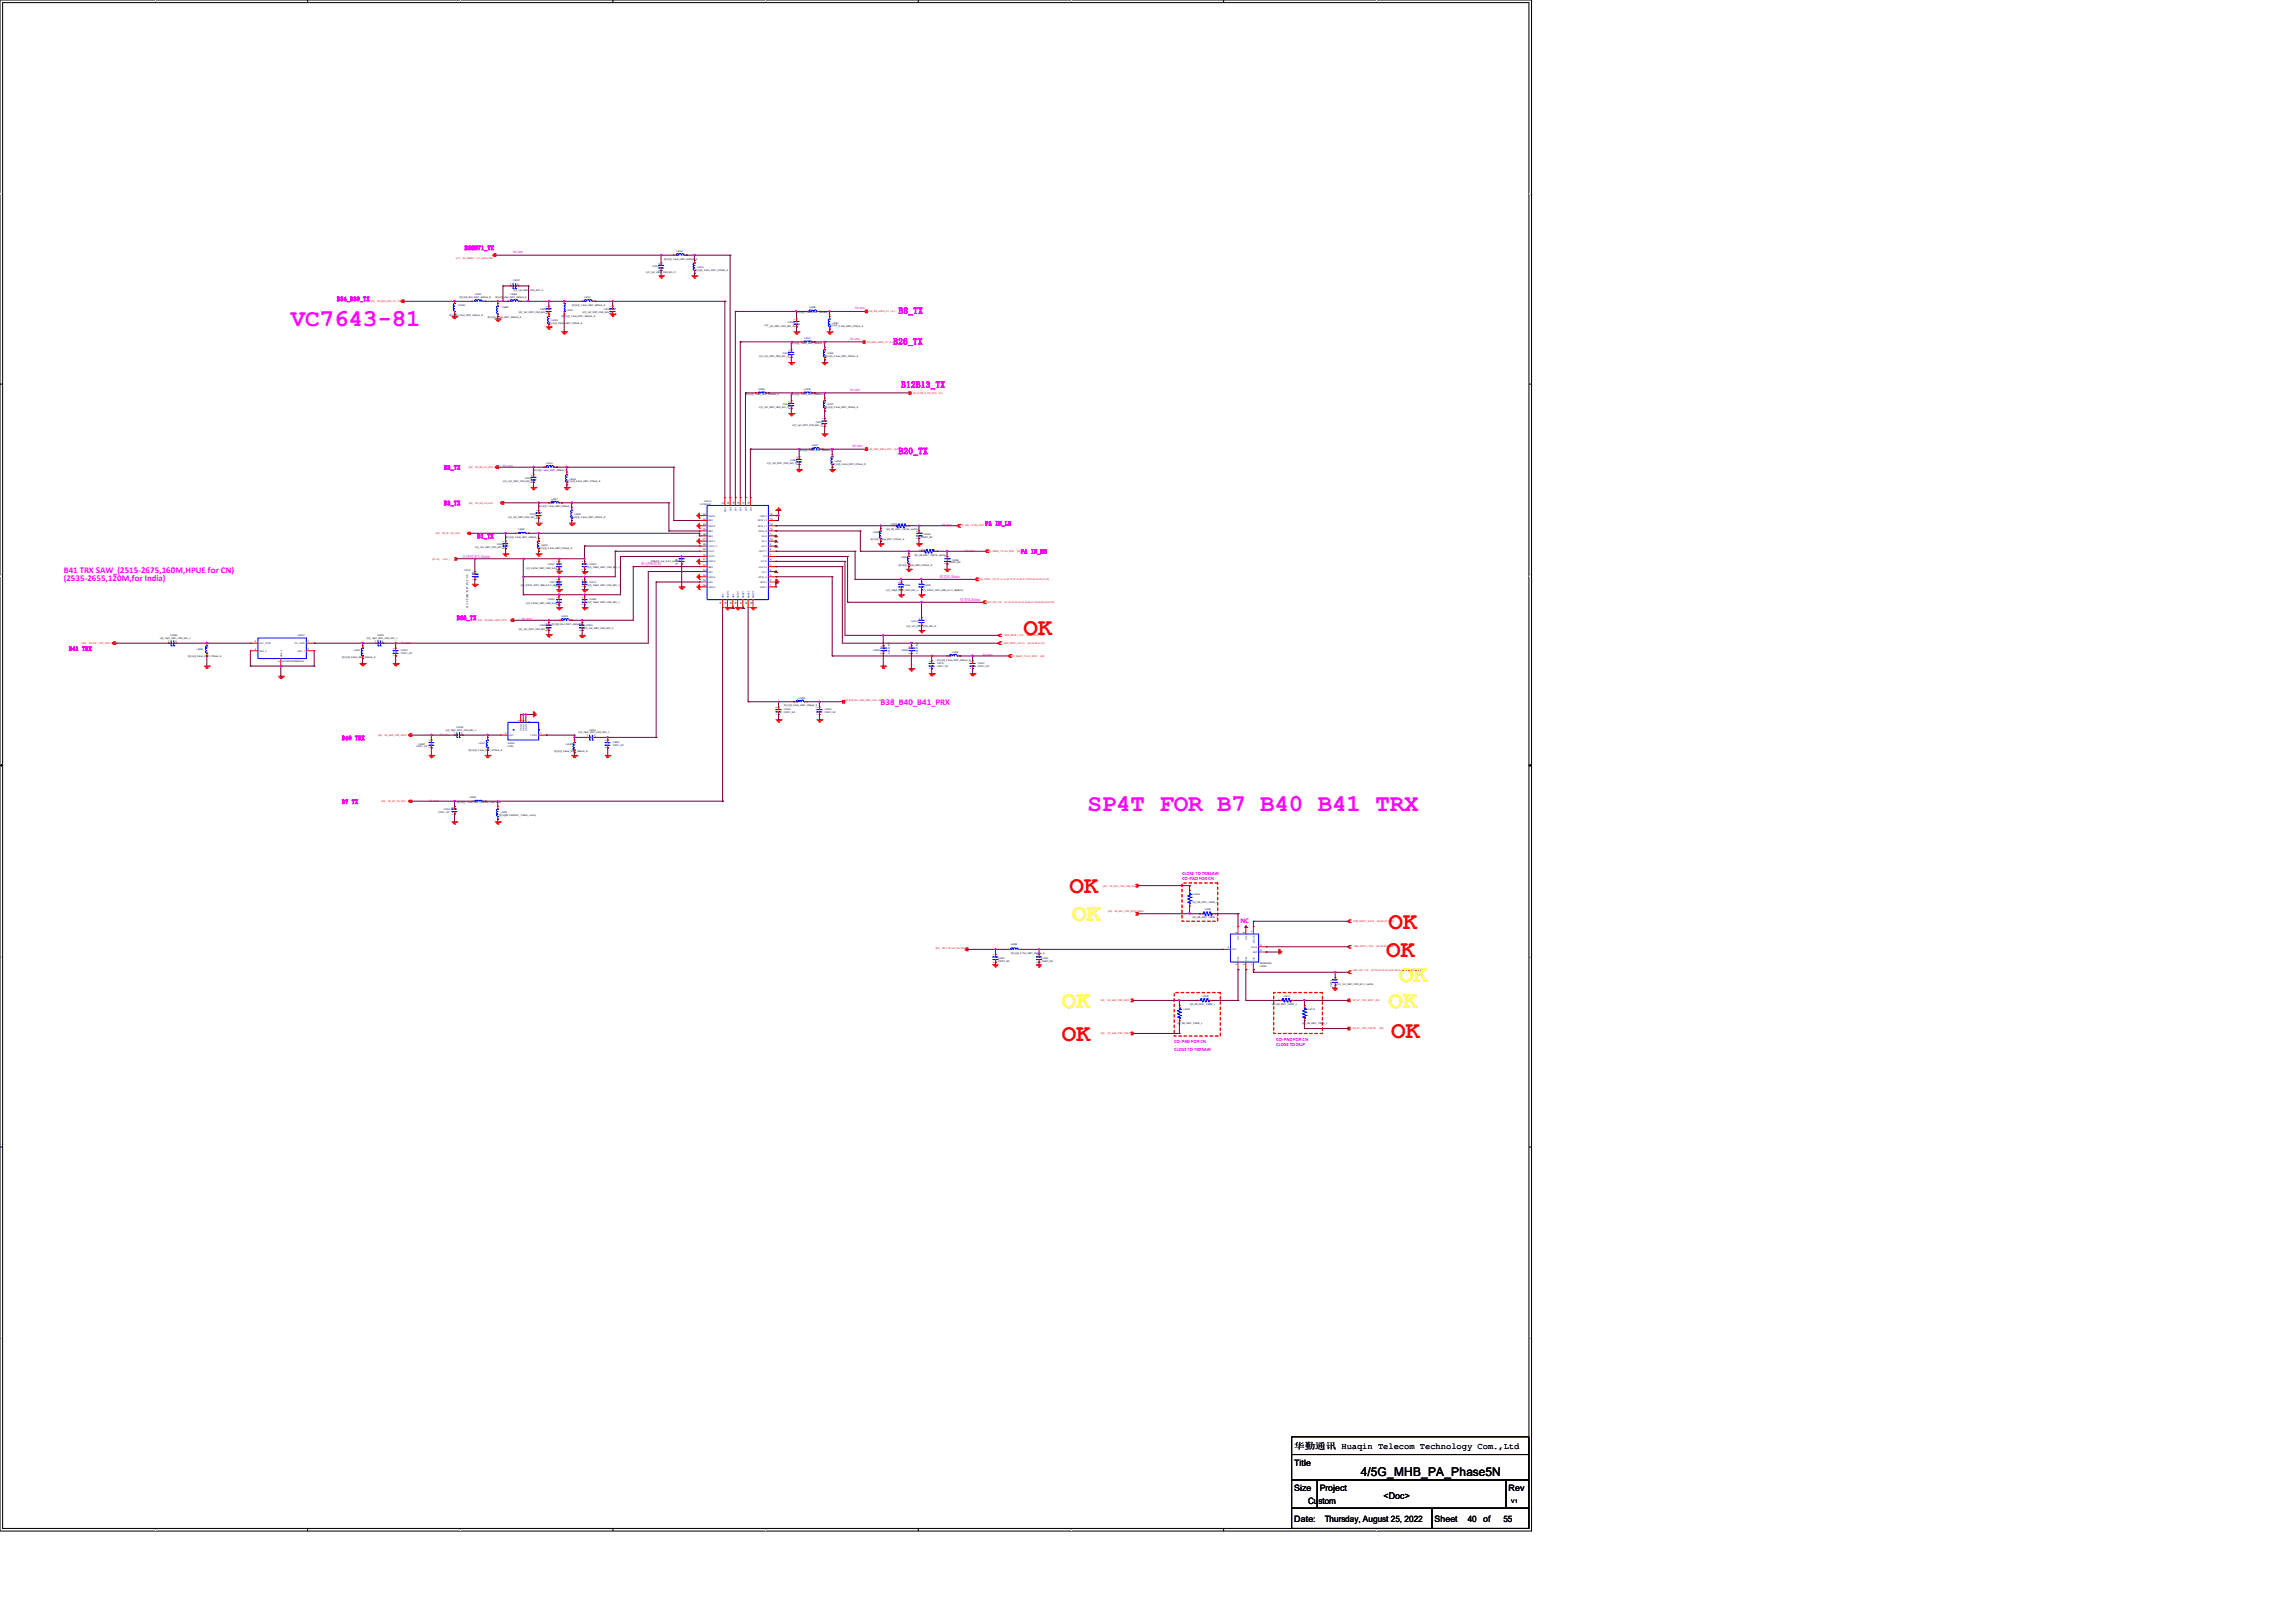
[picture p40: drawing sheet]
<svg xmlns="http://www.w3.org/2000/svg" width="297mm" height="210mm" viewBox="0 0 297 210" stroke-linecap="round" stroke-linejoin="round" font-family="sans-serif">
<defs><g id="words">
<g font-size="3.1" fill="#f0f">
<text x="37.6" y="42.2">VC7643-81</text>
<text x="140.7" y="105">SP4T FOR B7 B40 B41 TRX</text>
</g>
<g font-size="3.1" fill="#f00">
<text x="132.4" y="82.2">OK</text>
<text x="138.3" y="115.6">OK</text>
<text x="179.3" y="123.8">OK</text>
<text x="179.6" y="120.2">OK</text>
<text x="137.4" y="134.7">OK</text>
<text x="180" y="134.4">OK</text>
</g>
<g font-size="3.1" fill="#ff0">
<text x="138.7" y="119.2">OK</text>
<text x="137.4" y="130.4">OK</text>
<text x="179.6" y="130.4">OK</text>
<text x="181" y="127.1">OK</text>
</g>
<text font-size="1.6" x="176" y="191">4/5G_MHB_PA_Phase5N</text>
<text font-size="1.2" x="179" y="193.9">&lt;Doc&gt;</text>
<g font-size="1.1" fill="#f0f">
<text x="116.2" y="40.6">B8_TX</text>
<text x="115.6" y="44.6">B26_TX</text>
<text x="116.6" y="50.2">B12B13_TX</text>
<text x="116.2" y="58.8">B20_TX</text>
<text x="8.3" y="74.1">B41 TRX SAW_(2515-2675,160M,HPUE for CN)</text>
<text x="8.3" y="75.2">(2535-2655,120M,for India)</text>
<text x="113.9" y="91.3">B38_B40_B41_PRX</text>
</g>
<g font-size="1.1">
<text x="167.4" y="189.7">Title</text>
<text x="167.4" y="187.5">华勤通讯 Huaqin Telecom Technology Com.,Ltd</text>
<text x="167.4" y="193">Size</text>
<text x="167.4" y="196.9">Date:</text>
<text x="169.2" y="194.6">Custom</text>
<text x="170.7" y="193">Project</text>
<text x="171.4" y="196.9">Thursday, August 25, 2022</text>
<text x="185.6" y="196.9">Sheet</text>
<text x="189.9" y="196.9">40</text>
<text x="191.9" y="196.9">of</text>
<text x="194.5" y="196.9">55</text>
<text x="195.2" y="193">Rev</text>
</g>
<text font-size=".9" fill="#f0f" x="160.5" y="119.4">NC</text>
<g font-size=".8" fill="#f0f">
<text x="60.1" y="32.3">B28N71_TX</text>
<text x="43.6" y="38.9">B34_B39_TX</text>
<text x="57.4" y="60.7">B2_TX</text>
<text x="57.4" y="65.4">B3_TX</text>
<text x="61.8" y="69.6">B1_TX</text>
<text x="127.5" y="68">PA IN_LB</text>
<text x="132.1" y="71.6">PA IN_MB</text>
<text x="59.1" y="80.2">B66_TX</text>
<text x="8.9" y="84.2">B41 TRX</text>
<text x="44.2" y="95.8">B40 TRX</text>
<text x="44.2" y="104">B7 TX</text>
</g>
<text font-size=".7" x="195.5" y="194.5">V1</text>
<g font-size=".6" fill="#f0f">
<text x="152.9" y="113.9">CO-PAD FOR CN</text>
<text x="152.9" y="113.2">CLOSE TO TRXSAW</text>
<text x="151.9" y="135">CO-PAD FOR CN</text>
<text x="151.9" y="136">CLOSE TO TRXSAW</text>
<text x="165.1" y="134.7">CO-PAD FOR CN</text>
<text x="165.1" y="135.3">CLOSE TO DUP</text>
</g>
<g font-size=".5" fill="#f0f">
<text x="59.8" y="72.2">总线线宽1.5mm</text>
<text x="82.9" y="73.2">靠近PA摆放</text>
<text x="121.5" y="74.8">线宽0.3mm</text>
<text x="124.2" y="77.8">线宽0.2mm</text>
</g>
<g font-size=".4" fill="#f0f">
<text x="66.4" y="32.8">50 ohm</text>
<text x="110.6" y="40">50 ohm</text>
<text x="110" y="44">50 ohm</text>
<text x="110" y="50.6">50 ohm</text>
<text x="110.3" y="57.8">50 ohm</text>
<text x="65.1" y="60.4">50 ohm</text>
<text x="121.8" y="68.1">50 ohm</text>
<text x="124.8" y="71.4">50 ohm</text>
<text x="51.9" y="83.3">50 ohm</text>
<text x="67.5" y="80.2">50 ohm</text>
<text x="127.1" y="84.9">50 ohm</text>
<text x="56.9" y="95.2">50 ohm</text>
<text x="55.5" y="103.8">50 ohm</text>
</g>
<g font-size=".3" fill="#f00">
<text x="59" y="33.5">[41]</text>
<text x="59.9" y="33.5">RF_B28N71_TX_5GPA_50R</text>
<text x="48" y="39">[39]</text>
<text x="48.8" y="39">RF_B34_B39_TX_TXM</text>
<text x="112.5" y="40.4">RF_B8_5GPA_TX</text>
<text x="115.3" y="40.4">[41]</text>
<text x="112.2" y="44.4">RF_B26_5GPA_TX</text>
<text x="115.1" y="44.4">[41]</text>
<text x="118.2" y="51">RF_B12B13_PA_DPX</text>
<text x="121.5" y="51">[41]</text>
<text x="112.5" y="58.3">RF_B20_5GPA_DPX</text>
<text x="115.7" y="58.3">[41]</text>
<text x="60.7" y="60.5">[39]</text>
<text x="60.7" y="65.2">[39]</text>
<text x="61.5" y="60.5">RF_B2_PA_DPX</text>
<text x="61.5" y="65.2">RF_B3_PA_OUT</text>
<text x="56.4" y="69.1">[39]</text>
<text x="57.2" y="69.1">RF_B1_PA_OUT</text>
<text x="124.3" y="68.1">RF_LB0_TX1A0_RFIC</text>
<text x="127.7" y="68.1">[38]</text>
<text x="127.9" y="71.4">RF_MHB0_TX1A0_RFIC</text>
<text x="131.6" y="71.4">[38]</text>
<text x="56" y="72.4">[47,54]</text>
<text x="57.3" y="72.4">VPA_1</text>
<text x="126.6" y="75.1">VPH_PWR</text>
<text x="128.4" y="75.1">[12,13,14,15,16,17,18,19,20,21,23,24,33,39,42,47,54]</text>
<text x="10.6" y="83.3">[40]</text>
<text x="11.5" y="83.3">RF_B41_TRX_SP4T 5GPA</text>
<text x="61.9" y="80.3">[39]</text>
<text x="62.7" y="80.3">RF_B66_5GPA_DPX</text>
<text x="127.6" y="78">VDD_VIO_1V8</text>
<text x="129.8" y="83.3">SDR_RFFE1_DATA</text>
<text x="129.9" y="82.3">SDR_RFFE1_CLK</text>
<text x="129.9" y="78">[31,39,40,42,43,44,45,46,47,48,50,52,53,54,55]</text>
<text x="132.8" y="82.3">[35,39,40,47,54]</text>
<text x="132.9" y="83.3">[35,39,40,47,54]</text>
<text x="130.9" y="85">RF_MHB0_TX1A1_RFIC</text>
<text x="134.6" y="85">[38]</text>
<text x="48.9" y="95.2">[40]</text>
<text x="49.8" y="95.2">RF_B40_TRX_SP4T</text>
<text x="109.3" y="90.7">RF_B38_B41_B40_PRX_LNA</text>
<text x="113.7" y="90.7">[50]</text>
<text x="49.4" y="103.8">[39]</text>
<text x="50.2" y="103.8">RF_B7_PA_DPX</text>
<text x="142.7" y="114.8">[39]</text>
<text x="143.4" y="118.1">[40]</text>
<text x="143.6" y="114.8">RF_B41_TRX_FOR_CN</text>
<text x="144.2" y="118.1">RF_B41_TRX_SP4T 5GPA</text>
<text x="175.1" y="119.3">SDR_RFFE1_DATA</text>
<text x="178.2" y="119.3">[35,39,40,47,54]</text>
<text x="121" y="122.9">[46]</text>
<text x="121.9" y="122.9">NR LTE HB TRX SP4T</text>
<text x="175" y="125.7">VDD_VIO_1V8</text>
<text x="175.2" y="122.6">SDR_RFFE1_CLK</text>
<text x="177.4" y="125.7">[31,39,40,42,43,44,45,46,47,48,50,52,53,54,55]</text>
<text x="178.1" y="122.6">[35,39,40,47,54]</text>
<text x="142.4" y="129.5">[40]</text>
<text x="143.3" y="129.5">RF_B40_TRX_SP4T</text>
<text x="175" y="129.5">RF_B7_TRX_SP4T</text>
<text x="177.9" y="129.5">[39]</text>
<text x="142.4" y="133.8">[39]</text>
<text x="143.3" y="133.8">RF_B40_TRX_FOR CN</text>
<text x="175" y="133.1">RF_B7_TRX_FOR CN</text>
<text x="178.5" y="133.1">[39]</text>
</g>
<g font-size=".3">
<text x="83.6" y="35.3">电容_1pF_0201_C0G_50V_C</text>
<text x="85.4" y="35.1" transform="rotate(-90 85.4 35.1)">2</text>
<text x="85.4" y="34.1" transform="rotate(-90 85.4 34.1)">1</text>
<text x="85.9" y="33.6">叠层电感_1.0nH_0201_520mA_S</text>
<text x="89.8" y="35">叠层电感_3.3nH_0201_270mA_S</text>
<text x="58.1" y="40.9">叠层电感_2.7nH_0201_350mA_S</text>
<text x="59.4" y="38.6">叠层电感_2nH_0201_400mA_S</text>
<text x="63.1" y="41.2">叠层电感_2.7nH_0201_350mA_S</text>
<text x="64.1" y="38.6">叠层电感_2nH_0201_400mA_S</text>
<text x="66" y="36.9">1</text>
<text x="66.4" y="37.6">电容_1pF_0201_C0G_50V_C</text>
<text x="66.9" y="36.9">2</text>
<text x="67.1" y="40.6">电容_1pF_0201_C0G_50V_C</text>
<text x="70.9" y="40.7" transform="rotate(-90 70.9 40.7)">2</text>
<text x="70.9" y="39.8" transform="rotate(-90 70.9 39.8)">1</text>
<text x="71" y="42">叠层电感_3.3nH_0201_270mA_S</text>
<text x="72.6" y="41.1">叠层电感_1.0nH_0201_520mA_S</text>
<text x="74" y="39.5">叠层电感_1.0nH_0201_520mA_S</text>
<text x="75.3" y="40.6">电容_1pF_0201_C0G_50V_C</text>
<text x="79.1" y="40.7" transform="rotate(-90 79.1 40.7)">2</text>
<text x="79.1" y="39.8" transform="rotate(-90 79.1 39.8)">1</text>
<text x="102.9" y="41.4" transform="rotate(-90 102.9 41.4)">1</text>
<text x="103" y="40.6">叠层电感_1.0nH_0201_520mA_S</text>
<text x="98.2" y="46.2">电容_1pF_0201_C0G_50V_C</text>
<text x="98.8" y="42.2">电容_1pF_0201_C0G_50V_C</text>
<text x="102.2" y="46.3" transform="rotate(-90 102.2 46.3)">2</text>
<text x="102.2" y="45.4" transform="rotate(-90 102.2 45.4)">1</text>
<text x="102.4" y="44.5">叠层电感_1.0nH_0201_520mA_S</text>
<text x="102.9" y="42.3" transform="rotate(-90 102.9 42.3)">2</text>
<text x="106.7" y="46.2">叠层电感_3.3nH_0201_270mA_S</text>
<text x="107.3" y="42.2">叠层电感_3.3nH_0201_270mA_S</text>
<text x="96.4" y="51.1">叠层电感_1.0nH_0201_520mA_S</text>
<text x="98.2" y="52.8">电容_1pF_0201_C0G_50V_C</text>
<text x="102.2" y="52.9" transform="rotate(-90 102.2 52.9)">2</text>
<text x="102.2" y="52" transform="rotate(-90 102.2 52)">1</text>
<text x="102.4" y="51.1">叠层电感_1.0nH_0201_520mA_S</text>
<text x="106.7" y="52.8">叠层电感_3.3nH_0201_270mA_S</text>
<text x="102.5" y="55.1">电容_1pF_0201_C0G_50V_C</text>
<text x="103.3" y="59.2" transform="rotate(-90 103.3 59.2)">1</text>
<text x="103.4" y="58.4">叠层电感_1.0nH_0201_520mA_S</text>
<text x="106.6" y="55.2" transform="rotate(-90 106.6 55.2)">2</text>
<text x="106.6" y="54.3" transform="rotate(-90 106.6 54.3)">1</text>
<text x="65.1" y="62.4">电容_1pF_0201_C0G_50V_C</text>
<text x="68.9" y="62.5" transform="rotate(-90 68.9 62.5)">2</text>
<text x="68.9" y="61.6" transform="rotate(-90 68.9 61.6)">1</text>
<text x="69" y="61">叠层电感_1.0nH_0201_520mA_S</text>
<text x="69.7" y="65.7">叠层电感_1.0nH_0201_520mA_S</text>
<text x="73.3" y="62.4">叠层电感_3.3nH_0201_270mA_S</text>
<text x="93.6" y="65.2" transform="rotate(-90 93.6 65.2)">21</text>
<text x="94.3" y="65.2" transform="rotate(-90 94.3 65.2)">20</text>
<text x="95" y="65.2" transform="rotate(-90 95 65.2)">19</text>
<text x="95.6" y="65.2" transform="rotate(-90 95.6 65.2)">18</text>
<text x="96.3" y="65.2" transform="rotate(-90 96.3 65.2)">17</text>
<text x="96.9" y="65.2" transform="rotate(-90 96.9 65.2)">16</text>
<text x="99.2" y="60.1">电容_1pF_0201_C0G_50V_C</text>
<text x="103.3" y="60.2" transform="rotate(-90 103.3 60.2)">2</text>
<text x="107.7" y="60.1">叠层电感_3.3nH_0201_270mA_S</text>
<text x="61.4" y="70.9">电容_1pF_0201_C0G_50V_C</text>
<text x="65.3" y="71" transform="rotate(-90 65.3 71)">2</text>
<text x="65.3" y="70.2" transform="rotate(-90 65.3 70.2)">1</text>
<text x="65.4" y="69.6">叠层电感_1.0nH_0201_520mA_S</text>
<text x="65.7" y="67">电容_1pF_0201_C0G_50V_C</text>
<text x="69.6" y="67.1" transform="rotate(-90 69.6 67.1)">2</text>
<text x="69.6" y="66.2" transform="rotate(-90 69.6 66.2)">1</text>
<text x="69.7" y="71">叠层电感_3.3nH_0201_270mA_S</text>
<text x="74" y="67">叠层电感_3.3nH_0201_270mA_S</text>
<text x="90.9" y="66.6">22</text>
<text x="90.9" y="67.2">23</text>
<text x="90.9" y="67.9">24</text>
<text x="90.9" y="68.6">25</text>
<text x="90.9" y="69.2">26</text>
<text x="90.9" y="69.9">27</text>
<text x="90.9" y="70.5">28</text>
<text x="90.9" y="71.2">29</text>
<text x="90.9" y="71.9">30</text>
<text x="99.6" y="71.9">7</text>
<text x="99.6" y="71.2">8</text>
<text x="99.6" y="70.5">9</text>
<text x="99.6" y="69.9">10</text>
<text x="99.6" y="69.2">11</text>
<text x="99.6" y="68.6">12</text>
<text x="99.6" y="67.9">13</text>
<text x="99.6" y="67.2">14</text>
<text x="99.6" y="66.6">15</text>
<text x="112.6" y="69.9">叠层电感_3.3nH_0201_270mA_S</text>
<text x="114.6" y="68.6">电阻_0R_0201_1/20 W_J(±5%)</text>
<text x="118.2" y="71.9">电阻_0R_0201_1/20 W_J(±5%)</text>
<text x="118.7" y="69.7" transform="rotate(-90 118.7 69.7)">2</text>
<text x="118.7" y="68.8" transform="rotate(-90 118.7 68.8)">1</text>
<text x="119.2" y="69.6">C0201_NC</text>
<text x="60.3" y="74.3" transform="rotate(90 60.3 74.3)">电容_4.7uF_0402_X5R_6.3V_M</text>
<text x="61.3" y="75" transform="rotate(-90 61.3 75)">1</text>
<text x="61.3" y="74.1" transform="rotate(-90 61.3 74.1)">2</text>
<text x="67.4" y="75.9">电容_470nF_0201_X5R_6.3 V_M(±20%)</text>
<text x="68" y="73.6">电容_0.47uF_0201_X5R_6.3V_M</text>
<text x="72.2" y="77.4" transform="rotate(-90 72.2 77.4)">1</text>
<text x="72.2" y="76" transform="rotate(-90 72.2 76)">2</text>
<text x="72.2" y="75.1" transform="rotate(-90 72.2 75.1)">1</text>
<text x="72.2" y="73.7" transform="rotate(-90 72.2 73.7)">2</text>
<text x="72.2" y="72.8" transform="rotate(-90 72.2 72.8)">1</text>
<text x="75.5" y="77.4" transform="rotate(-90 75.5 77.4)">1</text>
<text x="75.5" y="76" transform="rotate(-90 75.5 76)">2</text>
<text x="75.5" y="75.1" transform="rotate(-90 75.5 75.1)">1</text>
<text x="75.5" y="73.7" transform="rotate(-90 75.5 73.7)">2</text>
<text x="75.5" y="72.8" transform="rotate(-90 75.5 72.8)">1</text>
<text x="76" y="73.4">电容_100pF_0201_C0G_25V_J</text>
<text x="76" y="75.8">电容_100pF_0201_C0G_25V_J</text>
<text x="84.2" y="72.7">(XM)电容_1uF_6.3 V_K(±10%)</text>
<text x="90.9" y="72.5">31</text>
<text x="90.9" y="73.2">32</text>
<text x="90.9" y="73.8">33</text>
<text x="90.9" y="74.5">34</text>
<text x="90.9" y="75.2">35</text>
<text x="90.9" y="75.8">36</text>
<text x="99.6" y="75.8">1</text>
<text x="99.6" y="75.2">2</text>
<text x="99.6" y="74.5">3</text>
<text x="99.6" y="73.8">4</text>
<text x="99.6" y="73.2">5</text>
<text x="99.6" y="72.5">6</text>
<text x="114.6" y="76.5">电容_100pF_0201_C0G_25V_J</text>
<text x="116.2" y="73.2">叠层电感_3.3nH_0201_270mA_S</text>
<text x="116.5" y="76.3" transform="rotate(-90 116.5 76.3)">2</text>
<text x="116.5" y="75.4" transform="rotate(-90 116.5 75.4)">1</text>
<text x="119.3" y="76.5">电容_470nF_0201_X5R_6.3 V_M(±20%)</text>
<text x="122.4" y="73" transform="rotate(-90 122.4 73)">2</text>
<text x="122.4" y="72.1" transform="rotate(-90 122.4 72.1)">1</text>
<text x="122.8" y="72.9">C0201_NC</text>
<text x="20.7" y="82.7">电容_18pF_0201_C0G_50V_J</text>
<text x="21.8" y="83.1">1</text>
<text x="22.7" y="83.1">2</text>
<text x="33" y="83.1">4</text>
<text x="39.8" y="83.1">1</text>
<text x="47.4" y="82.7">电容_18pF_0201_C0G_50V_J</text>
<text x="48.5" y="83.1">1</text>
<text x="49.4" y="83.1">2</text>
<text x="67.1" y="81.5">电容_1pF_0201_C0G_50V_C</text>
<text x="68" y="78.2">电容_0.47uF_0201_X5R_6.3V_M</text>
<text x="70.9" y="81.6" transform="rotate(-90 70.9 81.6)">2</text>
<text x="70.9" y="80.7" transform="rotate(-90 70.9 80.7)">1</text>
<text x="71.3" y="80.8">叠层电感_2nH_0201_400mA_S</text>
<text x="72.2" y="78.3" transform="rotate(-90 72.2 78.3)">2</text>
<text x="75.2" y="81.6" transform="rotate(-90 75.2 81.6)">2</text>
<text x="75.2" y="80.7" transform="rotate(-90 75.2 80.7)">1</text>
<text x="75.5" y="78.3" transform="rotate(-90 75.5 78.3)">2</text>
<text x="75.5" y="81.4">电容_1pF_0201_C0G_50V_C</text>
<text x="76" y="78.1">电容_100pF_0201_C0G_25V_J</text>
<text x="93.3" y="78.2" transform="rotate(-90 93.3 78.2)">37</text>
<text x="94" y="78.2" transform="rotate(-90 94 78.2)">38</text>
<text x="94.7" y="78.2" transform="rotate(-90 94.7 78.2)">39</text>
<text x="95.3" y="78.2" transform="rotate(-90 95.3 78.2)">40</text>
<text x="96" y="78.2" transform="rotate(-90 96 78.2)">41</text>
<text x="96.6" y="78.2" transform="rotate(-90 96.6 78.2)">42</text>
<text x="97.3" y="78.2" transform="rotate(-90 97.3 78.2)">43</text>
<text x="114.1" y="83.7" transform="rotate(-90 114.1 83.7)">1</text>
<text x="117.2" y="81.2">电容_1nF_0201_X7R_25V_K</text>
<text x="117.8" y="83.7" transform="rotate(-90 117.8 83.7)">1</text>
<text x="119.1" y="81" transform="rotate(-90 119.1 81)">2</text>
<text x="119.1" y="80.1" transform="rotate(-90 119.1 80.1)">1</text>
<text x="24.3" y="85">叠层电感_3.3nH_0201_270mA_S</text>
<text x="33" y="84.1">3</text>
<text x="36.2" y="85.6" transform="rotate(-90 36.2 85.6)">5</text>
<text x="39.8" y="84.1">2</text>
<text x="44.2" y="85.1">叠层电感_3.9nH_0201_230mA_S</text>
<text x="51.1" y="84.9" transform="rotate(-90 51.1 84.9)">1</text>
<text x="51.1" y="84" transform="rotate(-90 51.1 84)">2</text>
<text x="114.1" y="84.6" transform="rotate(-90 114.1 84.6)">2</text>
<text x="115.1" y="84.6" transform="rotate(-90 115.1 84.6)">C0201_NC</text>
<text x="117.8" y="84.6" transform="rotate(-90 117.8 84.6)">2</text>
<text x="118.7" y="84.6" transform="rotate(-90 118.7 84.6)">C0201_NC</text>
<text x="120.4" y="86.6" transform="rotate(-90 120.4 86.6)">1</text>
<text x="120.4" y="85.7" transform="rotate(-90 120.4 85.7)">2</text>
<text x="121.2" y="85.5">叠层电感_2.2nH_0201_290mA_S</text>
<text x="125.7" y="86.6" transform="rotate(-90 125.7 86.6)">1</text>
<text x="125.7" y="85.7" transform="rotate(-90 125.7 85.7)">2</text>
<text x="55.7" y="95.9" transform="rotate(-90 55.7 95.9)">1</text>
<text x="57.6" y="94.6">电容_18pF_0201_C0G_50V_J</text>
<text x="58.7" y="95">1</text>
<text x="59.7" y="95">2</text>
<text x="65.3" y="95">4</text>
<text x="67.2" y="93.3" transform="rotate(-90 67.2 93.3)">3</text>
<text x="67.6" y="93.3" transform="rotate(-90 67.6 93.3)">2</text>
<text x="67.9" y="93.3" transform="rotate(-90 67.9 93.3)">5</text>
<text x="69.9" y="95">1</text>
<text x="74.8" y="94.9">电容_18pF_0201_C0G_50V_J</text>
<text x="75.9" y="95.3">1</text>
<text x="76.8" y="95.3">2</text>
<text x="78.5" y="95.9" transform="rotate(-90 78.5 95.9)">2</text>
<text x="100.6" y="92.5" transform="rotate(-90 100.6 92.5)">1</text>
<text x="100.6" y="91.6" transform="rotate(-90 100.6 91.6)">2</text>
<text x="101.4" y="91.4">叠层电感_2.2nH_0201_290mA_S</text>
<text x="105.9" y="92.5" transform="rotate(-90 105.9 92.5)">1</text>
<text x="105.9" y="91.6" transform="rotate(-90 105.9 91.6)">2</text>
<text x="55.7" y="96.8" transform="rotate(-90 55.7 96.8)">2</text>
<text x="60.6" y="97.2">叠层电感_3.3nH_0201_270mA_S</text>
<text x="71.7" y="97.3">叠层电感_3.9nH_0201_230mA_S</text>
<text x="78.5" y="96.8" transform="rotate(-90 78.5 96.8)">1</text>
<text x="58.7" y="105.4" transform="rotate(-90 58.7 105.4)">1</text>
<text x="58.7" y="104.5" transform="rotate(-90 58.7 104.5)">2</text>
<text x="59.1" y="103.9">叠层电感_1.2 nH_0201_550 mA_S(±0.3nH)</text>
<text x="64.6" y="105.5">叠层电感9.1nH(0201_170mA_+/-5%)</text>
<text x="154.2" y="116.8">电阻_0R_0201_1/20W_J</text>
<text x="154.2" y="118.8">电阻_0R_0201_1/20W_J</text>
<text x="128.7" y="124.6" transform="rotate(-90 128.7 124.6)">2</text>
<text x="128.7" y="123.6" transform="rotate(-90 128.7 123.6)">1</text>
<text x="129.1" y="124.4">C0201_NC</text>
<text x="130.8" y="123.4">叠层电感_2.7nH_0201_350mA_S</text>
<text x="134.3" y="124.6" transform="rotate(-90 134.3 124.6)">2</text>
<text x="134.3" y="123.6" transform="rotate(-90 134.3 123.6)">1</text>
<text x="134.8" y="124.4">C0201_NC</text>
<text x="158.8" y="122.7">4</text>
<text x="160" y="124.9" transform="rotate(-90 160 124.9)">3</text>
<text x="160" y="120.7" transform="rotate(-90 160 120.7)">5</text>
<text x="161" y="124.9" transform="rotate(-90 161 124.9)">2</text>
<text x="161" y="120.7" transform="rotate(-90 161 120.7)">6</text>
<text x="162" y="124.9" transform="rotate(-90 162 124.9)">1</text>
<text x="162" y="120.7" transform="rotate(-90 162 120.7)">7</text>
<text x="163" y="122.4">8</text>
<text x="163" y="123.1">9</text>
<text x="153.9" y="130">电阻_0R_0201_1/20W_J</text>
<text x="164.5" y="130">电阻_0R_0201_1/20W_J</text>
<text x="172.9" y="127.5">电容_1nF_0201_X7R_50 V_J(±5%)</text>
<text x="152.2" y="132.5">电阻_0R_0201_1/20W_J</text>
<text x="168.4" y="132.5">电阻_0R_0201_1/20W_J</text>
</g>
<g font-size=".3" fill="#000080">
<text x="84.4" y="34.6">C4051</text>
<text x="87.5" y="32.6">L4032</text>
<text x="90.2" y="34.6">L4033</text>
<text x="59.3" y="39.5">C4059</text>
<text x="61.4" y="38.2">L4099</text>
<text x="64.9" y="39.9">C4060</text>
<text x="66" y="38.2">L4068</text>
<text x="66.4" y="36.4">C4097</text>
<text x="69.9" y="40.2">C4094</text>
<text x="71.3" y="41.6">L4092</text>
<text x="73.3" y="40.2">L4091</text>
<text x="75.6" y="38.6">L4031</text>
<text x="78.2" y="40.2">C4096</text>
<text x="101.9" y="41.8">C4098</text>
<text x="104.7" y="39.9">L4086</text>
<text x="107.7" y="41.9">L4087</text>
<text x="101.3" y="45.8">C4046</text>
<text x="104" y="43.9">L4034</text>
<text x="107" y="45.8">L4035</text>
<text x="98.1" y="50.5">L4089</text>
<text x="101.3" y="52.4">C4044</text>
<text x="104" y="50.5">L4036</text>
<text x="107" y="52.5">L4037</text>
<text x="102.2" y="59.6">C4095</text>
<text x="105" y="57.7">L4057</text>
<text x="105.6" y="54.7">C4091</text>
<text x="108" y="59.7">L4058</text>
<text x="67.9" y="62">C4055</text>
<text x="70.7" y="60">L4043</text>
<text x="71.3" y="64.6">L4001</text>
<text x="73.7" y="62.1">L4044</text>
<text x="90.5" y="65.4">VC7643-81</text>
<text x="91.2" y="65">U4010</text>
<text x="64.3" y="70.6">C4034</text>
<text x="67.1" y="68.6">L4067</text>
<text x="68.5" y="66.6">C4001</text>
<text x="70" y="70.6">L4090</text>
<text x="74.3" y="66.7">L4052</text>
<text x="113" y="69">L4000</text>
<text x="115.2" y="67.9">C4036</text>
<text x="118.9" y="71.2">C4002</text>
<text x="119.5" y="69.3">C4045</text>
<text x="60" y="73.9">C4010</text>
<text x="70.9" y="77.7">C4083</text>
<text x="70.9" y="73.1">C4007</text>
<text x="71.1" y="75.4">C4011</text>
<text x="76.3" y="73.1">C4009</text>
<text x="76.3" y="75.4">C4012</text>
<text x="76.3" y="77.7">C4080</text>
<text x="87.6" y="73.2" transform="rotate(-90 87.6 73.2)">C4099</text>
<text x="116.6" y="72.3">L4003</text>
<text x="116.9" y="75.9">C4006</text>
<text x="119.5" y="75.9">C4008</text>
<text x="123.2" y="72.6">C4004</text>
<text x="22.1" y="82.3">C4086</text>
<text x="38.5" y="82.3">U4003</text>
<text x="48.8" y="82.3">C4020</text>
<text x="69.8" y="81">C4005</text>
<text x="72.7" y="79.8">L4002</text>
<text x="75.8" y="81">C4003</text>
<text x="117.9" y="80.5">C4013</text>
<text x="25.4" y="84.1">L4006</text>
<text x="36.5" y="85.6">SAFQC2G59MA0K0A</text>
<text x="45.8" y="84.2">L4007</text>
<text x="51.9" y="84.2">C4022</text>
<text x="51.9" y="84.6">C0201_NC</text>
<text x="113" y="84.3">C4084</text>
<text x="116.6" y="84.3">C4085</text>
<text x="121.2" y="85.9">C4019</text>
<text x="121.2" y="86.3">C0201_NC</text>
<text x="123.2" y="84.5">L4004</text>
<text x="126.5" y="85.9">C4057</text>
<text x="126.5" y="86.3">C0201_NC</text>
<text x="59.1" y="94.2">C4058</text>
<text x="76.2" y="94.6">C4053</text>
<text x="101.4" y="91.8">C4092</text>
<text x="101.4" y="92.2">C0201_NC</text>
<text x="103.3" y="90.4">L4085</text>
<text x="106.7" y="91.8">C4093</text>
<text x="106.7" y="92.2">C0201_NC</text>
<text x="53.9" y="96.7">C0201_NC</text>
<text x="54.2" y="96.4">C4087</text>
<text x="61.9" y="96.3">L4041</text>
<text x="65.7" y="96.2">U4004</text>
<text x="65.7" y="96.6">FG26</text>
<text x="73.2" y="96.4">L4040</text>
<text x="79.3" y="96.1">C4089</text>
<text x="79.3" y="96.5">C0201_NC</text>
<text x="56.7" y="105.2">C0201_NC</text>
<text x="57.4" y="104.8">C4023</text>
<text x="60.8" y="103.3">L4008</text>
<text x="64.8" y="105.2">L4009</text>
<text x="154.4" y="115.8">L4095</text>
<text x="155.8" y="117.7">L4094</text>
<text x="129.1" y="124.1">L4084</text>
<text x="130.8" y="122.3">L4088</text>
<text x="134.8" y="124.1">L4083</text>
<text x="163" y="125.1">U4054</text>
<text x="163" y="124.8">MXD8645H</text>
<text x="153.1" y="130.7">L4098</text>
<text x="155.5" y="129">L4096</text>
<text x="166.1" y="129">L4017</text>
<text x="169.3" y="130.7">L4018</text>
<text x="172.3" y="127.7" transform="rotate(-90 172.3 127.7)">C4082</text>
</g>
<g font-size=".3" fill="#004080">
<text x="87.7" y="33.1">1</text>
<text x="88.2" y="33.1">2</text>
<text x="90" y="34.8" transform="rotate(-90 90 34.8)">1</text>
<text x="90" y="34.4" transform="rotate(-90 90 34.4)">2</text>
<text x="61.6" y="39.1">1</text>
<text x="62.1" y="39.1">2</text>
<text x="66.2" y="39.1">1</text>
<text x="66.7" y="39.1">2</text>
<text x="71.2" y="41.8" transform="rotate(-90 71.2 41.8)">1</text>
<text x="71.2" y="41.3" transform="rotate(-90 71.2 41.3)">2</text>
<text x="73.2" y="40.1" transform="rotate(-90 73.2 40.1)">2</text>
<text x="73.2" y="39.6" transform="rotate(-90 73.2 39.6)">1</text>
<text x="75.8" y="39.1">1</text>
<text x="76.3" y="39.1">2</text>
<text x="104.9" y="40.4">1</text>
<text x="105.3" y="40.4">2</text>
<text x="107.5" y="41.6" transform="rotate(-90 107.5 41.6)">2</text>
<text x="104.2" y="44.4">1</text>
<text x="104.7" y="44.4">2</text>
<text x="106.9" y="46.1" transform="rotate(-90 106.9 46.1)">1</text>
<text x="106.9" y="45.6" transform="rotate(-90 106.9 45.6)">2</text>
<text x="107.5" y="42.1" transform="rotate(-90 107.5 42.1)">1</text>
<text x="98.3" y="51">1</text>
<text x="98.7" y="51">2</text>
<text x="104.2" y="51">1</text>
<text x="104.7" y="51">2</text>
<text x="106.9" y="52.7" transform="rotate(-90 106.9 52.7)">1</text>
<text x="106.9" y="52.2" transform="rotate(-90 106.9 52.2)">2</text>
<text x="105.2" y="58.3">1</text>
<text x="105.7" y="58.3">2</text>
<text x="107.8" y="60" transform="rotate(-90 107.8 60)">1</text>
<text x="107.8" y="59.4" transform="rotate(-90 107.8 59.4)">2</text>
<text x="70.8" y="60.6">1</text>
<text x="71.3" y="60.6">2</text>
<text x="71.5" y="65.2">1</text>
<text x="72" y="65.2">2</text>
<text x="73.5" y="62.2" transform="rotate(-90 73.5 62.2)">1</text>
<text x="73.5" y="61.8" transform="rotate(-90 73.5 61.8)">2</text>
<text x="67.2" y="69.1">1</text>
<text x="67.7" y="69.1">2</text>
<text x="69.9" y="70.8" transform="rotate(-90 69.9 70.8)">1</text>
<text x="69.9" y="70.4" transform="rotate(-90 69.9 70.4)">2</text>
<text x="74.1" y="66.9" transform="rotate(-90 74.1 66.9)">1</text>
<text x="74.1" y="66.4" transform="rotate(-90 74.1 66.4)">2</text>
<text x="91.7" y="66.8">GND-9</text>
<text x="91.7" y="67.5">MB2</text>
<text x="91.7" y="68.2">GND-8</text>
<text x="91.7" y="68.8">MB3</text>
<text x="91.7" y="69.5">MB4</text>
<text x="91.7" y="70.1">GND-7</text>
<text x="91.7" y="70.8">VCC2_2</text>
<text x="91.7" y="71.5">VCC1</text>
<text x="93.9" y="66.2" transform="rotate(-90 93.9 66.2)">MB1</text>
<text x="94.6" y="66.1" transform="rotate(-90 94.6 66.1)">LB5</text>
<text x="95.3" y="66.1" transform="rotate(-90 95.3 66.1)">LB1</text>
<text x="95.9" y="66.1" transform="rotate(-90 95.9 66.1)">LB2</text>
<text x="96.6" y="66.1" transform="rotate(-90 96.6 66.1)">LB3</text>
<text x="97.2" y="66.1" transform="rotate(-90 97.2 66.1)">LB4</text>
<text x="98.1" y="68.2">RFIN_L1</text>
<text x="98.1" y="67.5">RFIN_L2</text>
<text x="98.2" y="71.5">VBATT</text>
<text x="98.2" y="68.8">RFIN_M</text>
<text x="98.4" y="66.8">GND-3</text>
<text x="98.6" y="70.8">NC-2</text>
<text x="98.6" y="70.1">NC-3</text>
<text x="98.6" y="69.5">NC-4</text>
<text x="114.1" y="69.5" transform="rotate(-90 114.1 69.5)">1</text>
<text x="114.1" y="69.1" transform="rotate(-90 114.1 69.1)">2</text>
<text x="91.7" y="72.1">VCC2</text>
<text x="91.7" y="72.8">GND-6</text>
<text x="91.7" y="73.4">MB5</text>
<text x="91.7" y="74.1">HB1</text>
<text x="91.7" y="74.8">GND-5</text>
<text x="91.7" y="75.4">HB2</text>
<text x="91.7" y="76.1">GND-4</text>
<text x="93.6" y="77.4" transform="rotate(-90 93.6 77.4)">HB3</text>
<text x="94.3" y="77.4" transform="rotate(-90 94.3 77.4)">GND-12</text>
<text x="95" y="77.4" transform="rotate(-90 95 77.4)">HB4</text>
<text x="95.6" y="77.4" transform="rotate(-90 95.6 77.4)">GND-11</text>
<text x="96.3" y="77.4" transform="rotate(-90 96.3 77.4)">HBRX1</text>
<text x="96.9" y="77.4" transform="rotate(-90 96.9 77.4)">HBRX2</text>
<text x="97.6" y="77.4" transform="rotate(-90 97.6 77.4)">GND-10</text>
<text x="98.2" y="74.8">RFIN_H</text>
<text x="98.2" y="73.4">SDATA</text>
<text x="98.4" y="76.1">GND-1</text>
<text x="98.4" y="75.4">GND-2</text>
<text x="98.4" y="72.8">SCLK</text>
<text x="98.6" y="74.1">NC-1</text>
<text x="98.7" y="72.1">VIO</text>
<text x="117.7" y="72.8" transform="rotate(-90 117.7 72.8)">1</text>
<text x="117.7" y="72.4" transform="rotate(-90 117.7 72.4)">2</text>
<text x="26.9" y="83.9" transform="rotate(-90 26.9 83.9)">2</text>
<text x="33.5" y="83.4">ANT_SIDE</text>
<text x="38.1" y="83.4">PA_SIDE</text>
<text x="72.8" y="80.4">1</text>
<text x="73.3" y="80.4">2</text>
<text x="26.9" y="84.4" transform="rotate(-90 26.9 84.4)">1</text>
<text x="33.5" y="84.3">GND_2</text>
<text x="36.5" y="85.1" transform="rotate(-90 36.5 85.1)">GND_3</text>
<text x="38.5" y="84.3">GND_1</text>
<text x="47.1" y="84.7" transform="rotate(-90 47.1 84.7)">1</text>
<text x="47.1" y="84.2" transform="rotate(-90 47.1 84.2)">2</text>
<text x="65.9" y="95.3">ANT</text>
<text x="67.5" y="94.5" transform="rotate(-90 67.5 94.5)">GND-2</text>
<text x="67.9" y="94.5" transform="rotate(-90 67.9 94.5)">GND-1</text>
<text x="68.2" y="94.5" transform="rotate(-90 68.2 94.5)">GND-3</text>
<text x="68.6" y="95.3">TX/RX</text>
<text x="63.2" y="96.6" transform="rotate(-90 63.2 96.6)">1</text>
<text x="63.2" y="96.1" transform="rotate(-90 63.2 96.1)">2</text>
<text x="74.5" y="96.9" transform="rotate(-90 74.5 96.9)">1</text>
<text x="74.5" y="96.4" transform="rotate(-90 74.5 96.4)">2</text>
<text x="61.6" y="103.8">1</text>
<text x="62.1" y="103.8">2</text>
<text x="64.6" y="105.5" transform="rotate(-90 64.6 105.5)">1</text>
<text x="64.6" y="105" transform="rotate(-90 64.6 105)">2</text>
<text x="159.4" y="123">ANT</text>
<text x="160.3" y="124.3" transform="rotate(-90 160.3 124.3)">RF2</text>
<text x="160.3" y="121.6" transform="rotate(-90 160.3 121.6)">RF1</text>
<text x="161.3" y="124.3" transform="rotate(-90 161.3 124.3)">RF4</text>
<text x="161.3" y="121.6" transform="rotate(-90 161.3 121.6)">RF3</text>
<text x="161.9" y="122.6">SCLK</text>
<text x="162" y="123.3">GND</text>
<text x="162.3" y="124.3" transform="rotate(-90 162.3 124.3)">VIO</text>
<text x="162.3" y="122.1" transform="rotate(-90 162.3 122.1)">SDATA</text>
</g>
<g font-size=".2">
<text x="20.1" y=".3">5</text>
<text x="59.5" y=".3">4</text>
<text x="99" y=".3">3</text>
<text x="138.5" y=".3">2</text>
<text x="178" y=".3">1</text>
<text x=".1" y="25.2">D</text>
<text x="197.9" y="25.2">D</text>
<text x=".1" y="74.6">C</text>
<text x="197.9" y="74.6">C</text>
<text x=".1" y="124">B</text>
<text x="197.9" y="124">B</text>
<text x=".1" y="173.3">A</text>
<text x="197.9" y="173.3">A</text>
<text x="20.1" y="198">5</text>
<text x="59.5" y="198">4</text>
<text x="99" y="198">3</text>
<text x="138.5" y="198">2</text>
<text x="178" y="198">1</text>
</g>
</g></defs>
<path d="M0 0h198.1v198.1h-198.1zM.3 .3h197.5v197.5h-197.5z" fill="none" stroke="#000" stroke-width=".13"/>
<g fill="#fff">
<path d="M20.1 0h.1v.3h-.1z"/>
<path d="M20.1 197.8h.1v.3h-.1z"/>
</g>
<path d="M39.8 0v.3M39.8 197.8v.3" fill="none" stroke="#000" stroke-width=".13"/>
<g fill="#fff">
<path d="M59.5 0h.1v.3h-.1z"/>
<path d="M59.5 197.8h.1v.3h-.1z"/>
</g>
<path d="M79.3 0v.3M79.3 197.8v.3" fill="none" stroke="#000" stroke-width=".13"/>
<g fill="#fff">
<path d="M99 0h.1v.3h-.1z"/>
<path d="M99 197.8h.1v.3h-.1z"/>
</g>
<path d="M118.8 0v.3M118.8 197.8v.3" fill="none" stroke="#000" stroke-width=".13"/>
<g fill="#fff">
<path d="M138.5 0h.1v.3h-.1z"/>
<path d="M138.5 197.8h.1v.3h-.1z"/>
</g>
<path d="M158.3 0v.3M158.3 197.8v.3" fill="none" stroke="#000" stroke-width=".13"/>
<g fill="#fff">
<path d="M178 0h.1v.3h-.1z"/>
<path d="M178 197.8h.1v.3h-.1z"/>
<path d="M.1 25h.2v.3h-.2z"/>
<path d="M197.9 25h.1v.3h-.1z"/>
<path d="M.1 74.4h.2v.2h-.2z"/>
<path d="M197.9 74.4h.1v.2h-.1z"/>
</g>
<path d="M0 49.7h.3M197.8 49.7h.3" fill="none" stroke="#000" stroke-width=".13"/>
<g fill="#fff">
<path d="M.1 123.7h.1v.3h-.1z"/>
<path d="M197.9 123.7h.1v.3h-.1z"/>
</g>
<path d="M0 99.1h.3M197.8 99.1h.3" fill="none" stroke="#000" stroke-width=".13"/>
<path d="M.2 98.9l.1 .2h-.1zM197.8 99.1l.2-.2v.2z" fill="#000" stroke="#000" stroke-width=".13"/>
<g fill="#fff">
<path d="M.1 173.1h.1v.3h-.1z"/>
<path d="M197.9 173.1h.1v.3h-.1z"/>
</g>
<path d="M0 148.4h.3M197.8 148.4h.3M167.1 195.2h18.2v2.6h-18.2zM167.1 191.5h3.3v3.7h-3.3zM167.1 188.2h30.7v3.3h-30.7zM167.1 185.9h30.7v2.3h-30.7zM170.4 191.5h24.4v3.7h-24.4zM185.3 195.2h12.5v2.6h-12.5zM194.8 191.5h3v3.7h-3z" fill="none" stroke="#000" stroke-width=".13"/>
<path d="M152.9 114.3h4.6v4.9h-4.6zM151.9 128.4h6v5.7h-6zM164.8 128.4h6.3v5.3h-6.3z" fill="none" stroke="#f00" stroke-width=".17" stroke-dasharray=".3 .3"/>
<g fill="none" stroke="#f00" stroke-width=".13">
<path d="M52 39.2h.1M52 38.8h.1M52 38.8l-.1 .2 .1 .2M52.2 38.8l-.2 .2 .2 .2M52.2 39.2h.1M52.2 38.8h.1M58.8 39h.1M58.8 39v.3M61.1 39h.3M61.1 39h.1M62.4 39h.3M62.7 39h.1"/>
<path d="M63.9 32.9h.1M63.9 33.2h.1M63.9 32.9l-.1 .1 .1 .2M64.1 32.9l-.2 .1 .2 .2M64.1 32.9h.1M64.1 33.2h.1M64.4 39.3h.1M64.4 39.3v.3M65.7 39h.3M65.7 39h.1M66 37h.1M66 37h.4"/>
<path d="M66.7 37h.4M67.1 37h.1M67.1 39h.3M67.4 39h.1M71 39.6h.1M71 39.6v.4M73 39h.1M73 39v.3M75.3 39h.1M75.3 39h.3M76.6 39h.4M77 39h.1"/>
<path d="M79.2 39.6h.1M79.2 39.6v.4M85.2 35.7h.6M85.3 35.8h.5M85.4 35.9h.1M85.4 35.9h.3M85.5 34h.1M85.5 35h.1M85.5 36h.1M85.5 34v.3M85.5 34.7v.3M85.6 36h.1"/>
<path d="M85.8 35.8h.1M85.9 35.7h.1M87.2 33h.3M87.2 33h.1M88.5 33h.3M88.8 33h.1M89.5 35.7h.7M89.6 35.8h.4M89.7 35.9h.1M89.7 35.9h.3M89.8 36h.1M89.8 35.3h.1"/>
<path d="M89.8 33.7h.1M89.8 33.7v.3M89.8 35v.3M89.9 36h.1M90 35.8h.1M90.2 35.7h.1M58.5 40.9h.6M58.5 41.1h.5M58.6 41.1h.3M58.6 41.1h.1M58.8 41.2h.1M58.8 40.6h.1"/>
<path d="M58.8 40.3v.3M59 41.1h.1M59.1 40.9h.1M64.1 41.3h.6M64.2 41.4h.4M64.3 41.5h.1M64.3 41.5h.2M64.3 41.6h.1M64.4 40.9h.1M64.4 40.6v.3M64.4 41.6h.1M64.6 41.4h.1"/>
<path d="M64.7 41.3h.1M70.7 42.3h.6M70.8 42.4h.4M70.9 42.5h.1M70.9 42.5h.2M71 42.6h.1M71 42.3h.1M71 40.6h.1M71 40.3v.6M71 42v.3M71.2 42.4h.1M71.3 42.3h.1"/>
<path d="M72.6 42.9h.7M72.8 43.1h.4M72.9 43.1h.1M72.9 43.1h.2M72.9 43.2h.1M73 40.6h.1M73 40.3v.3M73 43.2h.1M73.2 43.1h.1M73.3 42.9h.1M78.9 40.6h.7M79 40.7h.5"/>
<path d="M79.1 40.8h.1M79.1 40.8h.3M79.2 40.9h.1M79.2 40.6h.1M79.2 40.3v.3M79.3 40.9h.1M79.5 40.7h.1M79.6 40.6h.1M97.7 50.8h.1M97.7 50.8h.4M99.1 50.8h.3M99.4 50.8h.1"/>
<path d="M102 46.9h.7M102 53.5h.7M102.2 47h.4M102.2 53.6h.4M102.2 47.1h.1M102.2 53.7h.1M102.2 47.1h.3M102.2 53.7h.3M102.3 47.2h.1M102.3 53.8h.1M102.4 51.9h.1M102.4 52.8h.1"/>
<path d="M102.4 45.3h.1M102.4 46.2h.1M102.4 45.3v.3M102.4 45.9v.3M102.4 51.9v.3M102.4 52.5v.3M102.4 47.2h.1M102.4 53.8h.1M102.6 47h.1M102.6 53.6h.1M102.7 46.9h.1M102.7 53.5h.1"/>
<path d="M102.7 42.9h.7M102.8 43.1h.5M102.9 43.1h.1M102.9 43.1h.3M103 43.2h.1M103 41.3h.1M103 42.3h.1M103 41.3v.3M103 42v.3M103.1 43.2h.1M103.3 43.1h.1M103.4 42.9h.1"/>
<path d="M103.4 59.1h.1M103.4 59.1v.3M103.4 59.8v.3M103.7 50.8h.3M103.7 44.2h.3M103.7 50.8h.1M103.7 44.2h.1M104.4 40.3h.1M104.4 40.3h.3M104.7 58.1h.3M104.7 58.1h.1M105 50.8h.3"/>
<path d="M105 44.2h.3M105.3 50.8h.1M105.3 44.2h.1M105.7 40.3h.3M106 40.3h.1M106 58.1h.3M106.3 58.1h.1M106.3 46.9h.7M106.3 56.1h.7M106.4 47h.5M106.4 56.3h.5M106.5 47.1h.3"/>
<path d="M106.5 56.3h.3M106.5 47.1h.1M106.5 56.3h.1M106.6 47.2h.1M106.6 56.4h.1M106.7 47.2h.1M106.7 56.4h.1M106.7 53.2h.1M106.7 51.5h.1M106.7 46.6h.1M106.7 44.9h.1M106.7 54.1h.1"/>
<path d="M106.7 55.2h.1M106.7 44.9v.4M106.7 46.2v.4M106.7 51.5v.4M106.7 52.8v.4M106.7 54.1v.4M106.7 54.8v.4M106.9 47h.1M106.9 56.3h.1M107 46.9h.1M107 56.1h.1M107 42.9h.7"/>
<path d="M107.1 43.1h.5M107.2 43.1h.1M107.2 43.1h.2M107.3 43.2h.1M107.3 42.6h.1M107.3 40.9h.1M107.3 40.9v.4M107.3 42.3v.3M107.4 43.2h.1M107.6 43.1h.1M107.7 42.9h.1M107.7 58.8h.1"/>
<path d="M107.7 58.8v.3M111.6 44.1h.1M111.6 44.4h.1M111.6 44.1l.2 .1-.2 .2M111.8 44.1l.1 .1-.1 .2M111.8 44.1h.1M111.8 44.4h.1M111.9 40.1h.1M111.9 40.5h.1M111.9 58h.1M111.9 58.3h.1M111.9 40.1l.2 .2-.2 .2"/>
<path d="M111.9 58l.2 .1-.2 .2M112.1 40.1l.2 .2-.2 .2M112.1 58l.2 .1-.2 .2M112.1 40.1h.1M112.1 40.5h.1M112.1 58h.1M112.1 58.3h.1M117.6 50.7h.1M117.6 51h.1M117.6 50.7l.1 .1-.1 .2M117.7 50.7h.1M117.7 51h.1"/>
<path d="M117.7 50.7l.2 .1-.2 .2M58.8 72.5h.1M58.8 72.2h.1M58.8 72.2l.2 .1-.2 .2M59 72.2h.1M59 72.5h.1M59 72.2l.1 .1-.1 .2M60.6 68.9h.1M60.6 69.2h.1M60.6 68.9l-.1 .1 .1 .2M60.7 68.9l-.1 .1 .1 .2M60.7 68.9h.1"/>
<path d="M60.7 69.2h.1M61.1 75.6h.7M61.2 75.7h.4M61.3 75.8h.1M61.3 75.8h.3M61.4 75.9h.1M61.4 75h.1M61.4 74h.1M61.4 74v.3M61.4 74.6v.4M61.5 75.9h.1M61.6 75.7h.1"/>
<path d="M61.8 75.6h.1M64.2 60.3h.1M64.2 60.6h.1M64.2 60.3l-.1 .2 .1 .1M64.4 60.3l-.2 .2 .2 .1M64.4 60.3h.1M64.4 60.6h.1M64.9 64.9l-.2 .2 .2 .1M64.9 64.9h.1M64.9 65.2h.1M65.1 64.9h.1M65.1 65.2h.1"/>
<path d="M65.1 71.7h.6M65.1 64.9l-.2 .2 .2 .1M65.2 71.8h.4M65.2 71.8h.3M65.2 71.8h.1M65.4 72h.1M65.4 70h.1M65.4 71h.1M65.4 70v.4M65.4 70.7v.3M65.6 71.8h.1M65.7 71.7h.1"/>
<path d="M66.7 69h.1M66.7 69h.4M68 69h.4M68.4 69h.1M68.7 63.1h.6M68.8 63.2h.5M68.9 63.3h.3M68.9 63.3h.1M69 61.4h.1M69 62.4h.1M69 63.4h.1M69 61.4v.4"/>
<path d="M69 62.1v.3M69.3 63.2h.1M69.3 63.1h.1M69.3 67.7h.7M69.3 71.7h.7M69.5 67.8h.4M69.5 71.8h.4M69.6 67.9h.1M69.6 71.8h.1M69.6 67.9h.2M69.6 71.8h.2M69.6 68h.1"/>
<path d="M69.6 72h.1M69.7 71.3h.1M69.7 69.7h.1M69.7 66h.1M69.7 67.1h.1M69.7 66v.4M69.7 66.7v.4M69.7 69.7v.3M69.7 71v.3M69.7 68h.1M69.7 72h.1M69.9 67.8h.1"/>
<path d="M69.9 71.8h.1M70 67.7h.1M70 71.7h.1M70.4 60.5h.3M70.4 60.5h.1M71 65.1h.3M71 65.1h.1M71.7 60.5h.3M72 60.5h.1M72 73.9h.6M72 76.3h.6M72 78.6h.6"/>
<path d="M72.1 74h.5M72.1 76.4h.5M72.1 78.7h.5M72.2 74.1h.3M72.2 76.5h.3M72.2 78.8h.3M72.2 74.1h.1M72.2 76.5h.1M72.2 78.8h.1M72.3 77.3h.1M72.3 78.3h.1M72.3 72.6h.1"/>
<path d="M72.3 73.7h.1M72.3 75h.1M72.3 75.9h.1M72.3 74.2h.1M72.3 76.6h.1M72.3 78.9h.1M72.3 65.1h.3M72.3 72.6v.4M72.3 73.3v.4M72.3 75v.3M72.3 75.6v.3M72.3 77.3v.3"/>
<path d="M72.3 77.9v.4M72.6 74h.1M72.6 76.4h.1M72.6 78.7h.1M72.6 73.9h.1M72.6 76.3h.1M72.6 78.6h.1M72.6 65.1h.1M73 63.1h.7M73.1 63.2h.4M73.2 63.3h.1M73.2 63.3h.2"/>
<path d="M73.3 63.4h.1M73.3 62.7h.1M73.3 61.1h.1M73.3 61.1v.3M73.3 62.4v.3M73.4 63.4h.1M73.5 63.2h.1M73.7 63.1h.1M73.7 67.7h.6M73.7 67.8h.5M73.8 67.9h.3M73.8 67.9h.1"/>
<path d="M74 67.4h.1M74 65.7h.1M74 68h.1M74 65.7v.3M74 67.1v.3M74.2 67.8h.1M74.3 67.7h.1M75.3 74h.6M75.3 76.3h.6M75.3 78.6h.6M75.4 74.1h.5M75.4 76.4h.5"/>
<path d="M75.4 78.7h.5M75.5 74.2h.3M75.5 76.5h.3M75.5 78.8h.3M75.5 74.2h.1M75.5 76.5h.1M75.5 78.8h.1M75.6 72.6h.1M75.6 73.7h.1M75.6 75h.1M75.6 75.9h.1M75.6 77.3h.1"/>
<path d="M75.6 78.3h.1M75.6 74.3h.1M75.6 76.6h.1M75.6 78.9h.1M75.6 72.6v.4M75.6 73.3v.4M75.6 75v.3M75.6 75.6v.3M75.6 77.3v.3M75.6 77.9v.4M75.9 74.1h.1M75.9 76.4h.1"/>
<path d="M75.9 78.7h.1M75.9 74h.1M75.9 76.3h.1M75.9 78.6h.1M87.8 75.9h.7M87.9 76.1h.5M88.1 76.2h.1M88.1 76.2h.2M88.2 72h.1M88.2 73h.1M88.2 72v.3M88.2 72.6v.4"/>
<path d="M88.2 76.2h.1M88.4 76.1h.1M88.5 75.9h.1M90.2 66.8h.1M90.2 68.1h.1M90.2 70.1h.1M90.2 72.7h.1M90.2 74.7h.1M90.2 76h.1M90.2 66.7v.1M90.2 68v.1M90.2 70v.1"/>
<path d="M90.2 72.6v.1M90.2 74.6v.1M90.2 75.9v.1M90.3 66.6h.1M90.3 67.9h.1M90.3 69.9h.1M90.3 72.5h.1M90.3 74.5h.1M90.3 75.8h.1M90.3 66.6v.2M90.3 67.9v.3M90.3 69.9v.2"/>
<path d="M90.3 72.5v.3M90.3 74.5v.3M90.3 75.8v.3M90.4 66.9h.1M90.4 68.2h.1M90.4 70.2h.1M90.4 72.9h.1M90.4 74.8h.1M90.4 76.2h.1M90.4 66.5v.4M90.4 67.8v.4M90.4 69.8v.4"/>
<path d="M90.4 72.4v.5M90.4 74.4v.4M90.4 75.7v.5M90.5 67.1h.1M90.5 68.4h.1M90.5 70.4h.1M90.5 73h.1M90.5 75h.1M90.5 76.3h.1M90.5 66.7h.1M90.5 67.4h.1M90.5 68h.1"/>
<path d="M90.5 68.7h.1M90.5 69.3h.1M90.5 70h.1M90.5 70.7h.1M90.5 71.3h.1M90.5 72h.1M90.5 72.6h.1M90.5 73.3h.1M90.5 74h.1M90.5 74.6h.1M90.5 75.3h.1M90.5 75.9h.1"/>
<path d="M90.5 66.4v.7M90.5 67.7v.7M90.5 69.7v.7M90.5 72.3v.7M90.5 74.3v.7M90.5 75.6v.7M90.5 74h1M90.5 70.7h1M90.5 75.9h1M90.5 75.3h1M90.5 74.6h1M90.5 73.3h1"/>
<path d="M90.5 72.6h1M90.5 72h1M90.5 71.3h1M90.5 70h1M90.5 69.3h1M90.5 68.7h1M90.5 68h1M90.5 67.4h1M90.5 66.7h1M93.5 78.6h.1M93.5 77.6v1M93.8 64.4h.1"/>
<path d="M93.8 78.6h.6M93.8 64.4v1M93.9 78.7h.5M94 78.8h.1M94 78.8h.2M94.1 78.9h.1M94.1 78.6h.1M94.1 77.6v1M94.4 78.7h.1M94.4 78.6h.1M94.4 64.4h.1M94.4 64.4v1"/>
<path d="M94.8 78.6h.1M94.8 77.6v1M95.1 64.4h.1M95.1 78.6h.7M95.1 64.4v1M95.2 78.7h.5M95.3 78.8h.3M95.3 78.8h.1M95.4 78.6h.1M95.4 78.9h.1M95.4 77.6v1M95.5 78.9h.1"/>
<path d="M95.7 78.7h.1M95.8 78.6h.1M95.8 64.4h.1M95.8 64.4v1M96.1 78.6h.1M96.1 77.6v1M96.4 64.4h.1M96.4 64.4v1M96.8 78.6h.1M96.8 77.6v1M97.1 64.4h.1M97.1 78.6h.6"/>
<path d="M97.1 64.4v1M97.2 78.7h.5M97.3 78.8h.1M97.3 78.8h.2M97.4 78.9h.1M97.4 78.6h.1M97.4 77.6v1M97.5 78.9h.1M97.7 78.7h.1M97.7 78.6h.1M99.4 74h1M99.4 70.7h1"/>
<path d="M99.4 75.9h1M99.4 75.3h1M99.4 74.6h1M99.4 73.3h1M99.4 72.6h1M99.4 72h1M99.4 71.3h1M99.4 70h1M99.4 69.3h1M99.4 68.7h1M99.4 68h1M99.4 67.4h1"/>
<path d="M99.4 66.7h1M100.4 66h.1M100.4 75h.1M100.4 75.9h.1M100.4 75.3h.1M100.4 74.6h.1M100.4 74h.1M100.4 73.3h.1M100.4 72.6h.1M100.4 72h.1M100.4 71.3h.1M100.4 70.7h.1"/>
<path d="M100.4 70h.1M100.4 69.3h.1M100.4 68.7h.1M100.4 68h.1M100.4 67.4h.1M100.4 66.7h.1M100.4 75v.6M100.4 66h.6M100.5 66h.1M100.5 75.1h.1M100.5 75.1v.4M100.5 66h.5"/>
<path d="M100.6 75.4h.1M100.6 65.9h.2M100.6 75.1v.3M100.7 65.7h.1M100.7 75.3h.1M100.8 65.9h.1M103 60.7h.7M103.1 60.9h.5M103.2 61h.3M103.2 61h.1M103.3 61h.1M103.4 61h.1"/>
<path d="M103.4 60.1h.1M103.6 60.9h.1M103.7 60.7h.1M107.3 60.7h.7M107.4 60.9h.5M107.5 61h.1M107.5 61h.3M107.6 61h.1M107.7 60.5h.1M107.7 60.1v.4M107.7 61h.1M107.9 60.9h.1"/>
<path d="M108 60.7h.1M113.6 70.4h.7M113.7 70.4h.5M113.8 70.5h.1M113.8 70.5h.2M113.9 70.7h.1M113.9 70h.1M113.9 68.4h.1M113.9 68.4v.3M113.9 69.7v.3M114 70.7h.1M114.2 70.4h.1"/>
<path d="M114.3 70.4h.1M115.6 68h.3M115.6 68h.1M116.2 77h.7M116.3 77h.5M116.4 77.1h.3M116.4 77.1h.1M116.5 77.3h.1M116.6 77.3h.1M116.6 75.3h.1M116.6 76.3h.1M116.6 75.3v.3"/>
<path d="M116.6 75.9v.4M116.8 77h.1M116.9 77h.1M117.2 73.7h.7M117.2 68h.4M117.3 73.7h.5M117.4 73.8h.1M117.4 73.8h.3M117.5 74h.1M117.6 68h.1M117.6 73.3h.1M117.6 71.7h.1"/>
<path d="M117.6 71.7v.3M117.6 73v.3M117.6 74h.1M117.8 73.7h.1M117.9 73.7h.1M118.5 70.4h.7M118.7 70.4h.4M118.7 70.5h.1M118.7 70.5h.3M118.8 70.7h.1M118.9 68.7h.1M118.9 69.7h.1"/>
<path d="M118.9 77h.6M118.9 68.7v.3M118.9 69.3v.4M118.9 70.7h.1M119 77h.4M119.1 77.1h.1M119.1 77.1h.2M119.1 70.4h.1M119.2 77.3h.1M119.2 71.3h.3M119.2 70.4h.1M119.2 71.3h.1"/>
<path d="M119.2 79.9h.1M119.2 75.3h.1M119.2 76.3h.1M119.2 75.3v.3M119.2 75.9v.4M119.2 79.9v.4M119.3 77.3h.1M119.4 77h.1M119.5 77h.1M120.9 71.3h.3M121.2 71.3h.1M122.2 73.7h.7"/>
<path d="M122.3 73.7h.4M122.4 73.8h.1M122.4 73.8h.2M122.5 74h.1M122.5 72h.1M122.5 73h.1M122.5 72v.3M122.5 72.6v.4M122.6 74h.1M122.7 73.7h.1M122.9 73.7h.1M124 67.9l-.2 .1 .2 .2"/>
<path d="M124 67.9h.1M124 68.2h.1M124.2 68.2h.1M124.2 67.9h.1M124.2 67.9l-.2 .1 .2 .2M126.3 74.8h.1M126.3 75.1h.1M126.3 74.8l-.1 .2 .1 .1M126.5 74.8l-.2 .2 .2 .1M126.5 75.1h.1M126.5 74.8h.1M127.3 77.8l-.2 .1 .2 .2"/>
<path d="M127.3 77.8h.1M127.3 78.1h.1M127.5 77.8l-.2 .1 .2 .2M127.5 78.1h.1M127.5 77.8h.1M127.6 71.2h.1M127.6 71.5h.1M127.6 71.2l-.1 .1 .1 .2M127.8 71.2l-.2 .1 .2 .2M127.8 71.5h.1M127.8 71.2h.1M14.7 83.1h.1"/>
<path d="M14.7 83.4h.1M14.7 83.1l-.2 .1 .2 .2M14.9 83.1h.1M14.9 83.4h.1M14.9 83.1l-.2 .1 .2 .2M21.8 83.2h.3M21.8 83.2h.1M22.5 83.2h.3M22.8 83.2h.1M26.4 86.2h.7M26.5 86.3h.5M26.6 86.4h.3"/>
<path d="M26.6 86.4h.1M26.7 86.5h.1M26.8 84.9h.1M26.8 83.2h.1M26.8 83.2v.4M26.8 84.5v.4M26.8 86.5h.1M27 86.3h.1M27.1 86.2h.1M32.4 83.2h1M32.4 84.2h1M32.4 84.2h.1"/>
<path d="M32.4 83.2h.1M36 87.5h.7M36.1 87.6h.5M36.2 87.7h.1M36.2 87.7h.2M36.3 87.8h.1M36.3 86.2h.1M36.3 85.2v1M36.4 87.8h.1M36.6 87.6h.1M36.7 87.5h.1M39.6 83.2h1"/>
<path d="M39.6 84.2h1M40.6 83.2h.1M40.6 84.2h.1M46.6 85.9h.6M46.7 86h.4M46.8 86.1h.1M46.8 86.1h.2M46.9 86.1h.1M46.9 85.2h.1M46.9 83.6h.1M46.9 83.6v.3M46.9 84.9v.3"/>
<path d="M47.1 86h.1M47.2 85.9h.1M48.6 83.2h.1M48.6 83.2h.3M49.2 83.2h.3M49.5 83.2h.1M50.8 85.9h.7M51 86h.4M51.1 86.1h.1M51.1 86.1h.2M51.2 84.9h.1M51.2 83.9h.1"/>
<path d="M51.2 83.9v.3M51.2 84.5v.4M51.2 86.1h.1M51.4 86h.1M51.5 85.9h.1M53 95l-.2 .1 .2 .2M53 95h.1M53 95.3h.1M53.2 95h.1M53.2 95.3h.1M53.2 95l-.2 .1 .2 .2M55.5 97.7h.6"/>
<path d="M55.6 97.8h.4M55.7 98h.3M55.7 98h.1M55.8 95.8h.1M55.8 96.8h.1M55.8 98h.1M55.8 95.8v.3M55.8 96.4v.4M56 97.8h.1M56.1 97.7h.1M58.8 95.1h.1M58.8 95.1h.3"/>
<path d="M59.4 95.1h.4M59.8 95.1h.1M62.7 97.7h.7M62.9 97.8h.4M62.9 98h.1M62.9 98h.3M63 98h.1M63.1 97.1h.1M63.1 95.4h.1M63.1 95.4v.4M63.1 96.8v.3M63.1 98h.1"/>
<path d="M63.3 97.8h.1M63.4 97.7h.1M64.7 95.1h.1M64.7 95.1h1M66.2 80.1h.1M66.2 80.4h.1M66.2 80.1l-.2 .2 .2 .1M66.4 80.1l-.2 .2 .2 .1M66.4 80.1h.1M66.4 80.4h.1M67.4 92.5h.1M67.4 92.5v1"/>
<path d="M67.7 92.5h.1M67.7 92.5v1M68 92.5h.1M68 92.5v1M69 92.1h.1M69 92.1v.7M69.1 92.2h.1M69.1 92.2v.5M69.2 92.6h.1M69.2 92.3v.3M69.3 92.4h.1M69.3 92.4v.1"/>
<path d="M69.7 95.1h1M70.7 95.1h.1M70.7 82.1h.6M70.8 82.2h.4M70.9 82.3h.1M70.9 82.3h.2M71 82.4h.1M71 80.6h.1M71 81.6h.1M71 80.6v.3M71 81.2v.4M71.2 82.2h.1"/>
<path d="M71.3 82.1h.1M72.3 80.3h.3M72.3 80.3h.1M73.7 80.3h.3M74 80.3h.1M74 97.7h.6M74.1 97.8h.4M74.2 98h.1M74.2 98h.2M74.3 98h.1M74.3 97.4h.1M74.3 95.8h.1"/>
<path d="M74.3 95.8v.3M74.3 97.1v.3M74.5 97.8h.1M74.6 97.7h.1M75 82.2h.6M75.1 82.3h.4M75.1 82.4h.3M75.1 82.4h.1M75.3 82.5h.1M75.3 80.6h.1M75.3 81.6h.1M75.3 80.6v.3"/>
<path d="M75.3 81.2v.4M75.5 82.3h.1M75.6 82.2h.1M75.9 95.4h.1M75.9 95.4h.4M76.6 95.4h.4M77 95.4h.1M78.3 97.7h.6M78.4 97.8h.4M78.4 98h.3M78.4 98h.1M78.6 98h.1"/>
<path d="M78.6 96.8h.1M78.6 95.8h.1M78.6 95.8v.3M78.6 96.4v.4M78.8 97.8h.1M78.9 97.7h.1M100.4 93.1h.6M100.5 93.2h.5M100.6 93.3h.1M100.6 93.3h.2M100.7 93.4h.1M100.7 92.5h.1"/>
<path d="M100.7 91.5h.1M100.7 91.5v.3M100.7 92.1v.4M100.8 93.4h.1M101 93.2h.1M101 93.1h.1M102.7 90.8h.3M102.7 90.8h.1M104 90.8h.4M104.4 90.8h.1M105.7 93.1h.6M105.8 93.2h.4"/>
<path d="M105.9 93.3h.1M105.9 93.3h.2M106 93.4h.1M106 92.5h.1M106 91.5h.1M106 91.5v.3M106 92.1v.4M106.2 93.2h.1M106.3 93.1h.1M109 90.6l.1 .2-.1 .2M109 91h.1M109 90.6h.1"/>
<path d="M109.1 91h.1M109.1 90.6h.1M109.1 90.6l.2 .2-.2 .2M113.9 86.2h.7M114 86.3h.5M114.1 86.4h.1M114.1 86.4h.3M114.2 86.5h.1M114.3 83.6h.1M114.3 84.5h.1M114.3 83.6v.3M114.3 84.2v.3"/>
<path d="M114.3 86.5h.1M114.5 86.3h.1M114.6 86.2h.1M117.6 86.5h.6M117.6 86.6h.5M117.8 86.7h.1M117.8 86.7h.2M117.9 86.8h.1M117.9 83.6h.1M117.9 84.5h.1M117.9 83.6v.3M117.9 84.2v.3"/>
<path d="M118.1 86.6h.1M118.2 86.5h.1M118.9 81.6h.6M119 81.7h.4M119.1 81.7h.1M119.1 81.7h.2M119.2 81.9h.1M119.2 80.9h.1M119.2 80.6v.3M119.3 81.9h.1M119.4 81.7h.1M119.5 81.6h.1"/>
<path d="M120.2 87.2h.7M120.3 87.3h.5M120.4 87.4h.1M120.4 87.4h.2M120.5 87.5h.1M120.5 86.5h.1M120.5 85.5h.1M120.5 85.5v.4M120.5 86.2v.3M120.6 87.5h.1M120.8 87.3h.1M120.9 87.2h.1"/>
<path d="M122.5 84.9h.4M122.5 84.9h.1M123.8 84.9h.4M124.2 84.9h.1M125.5 87.2h.7M125.6 87.3h.4M125.7 87.4h.1M125.7 87.4h.2M125.8 87.5h.1M125.8 86.5h.1M125.8 85.5h.1M125.8 85.5v.4"/>
<path d="M125.8 86.2v.3M125.9 87.5h.1M126 87.3h.1M126.2 87.2h.1M129.3 82.1l-.2 .1 .2 .2M129.3 83.1l-.2 .1 .2 .2M129.3 82.4h.1M129.3 82.1h.1M129.3 83.4h.1M129.3 83.1h.1M129.5 82.1h.1M129.5 82.4h.1"/>
<path d="M129.5 83.1h.1M129.5 83.4h.1M129.5 82.1l-.2 .1 .2 .2M129.5 83.1l-.2 .1 .2 .2M130.6 84.7l-.2 .2 .2 .1M130.6 85h.1M130.6 84.7h.1M130.8 84.7h.1M130.8 85h.1M130.8 84.7l-.2 .2 .2 .1M53 103.5l-.2 .2 .2 .1M53 103.5h.1"/>
<path d="M53 103.8h.1M53.2 103.5h.1M53.2 103.8h.1M53.2 103.5l-.2 .2 .2 .1M58.5 106.3h.6M58.5 106.4h.5M58.6 106.5h.3M58.6 106.5h.1M58.8 106.6h.1M58.8 105.3h.1M58.8 104.4h.1M58.8 104.4v.3"/>
<path d="M58.8 105v.3M59 106.4h.1M59.1 106.3h.1M61.1 103.7h.3M61.1 103.7h.1M62.4 103.7h.3M62.7 103.7h.1M64.1 106.3h.6M64.2 106.4h.4M64.3 106.5h.1M64.3 106.5h.2M64.3 106.6h.1"/>
<path d="M64.4 106h.1M64.4 104.4h.1M64.4 104.4v.3M64.4 105.7v.3M64.4 106.6h.1M64.6 106.4h.1M64.7 106.3h.1M146.9 114.8h.1M146.9 114.4h.1M146.9 118.4h.1M146.9 118.1h.1M146.9 114.4l.2 .2-.2 .2"/>
<path d="M146.9 118.1l.2 .1-.2 .2M147.1 114.4h.1M147.1 114.8h.1M147.1 118.1h.1M147.1 118.4h.1M147.1 114.4l.2 .2-.2 .2M147.1 118.1l.2 .1-.2 .2M153.9 117.2h.1M153.9 115.2h.1M153.9 115.2v.4M153.9 116.9v.3M155.2 118.2h.3"/>
<path d="M155.2 118.2h.1M156.8 118.2h.4M157.2 118.2h.1M160.1 119.9h.1M160.1 119.9v1M161.2 119.9h.1M161.2 119.9v1M162.1 119.9h.1M162.1 119.9v1M174.5 119l-.1 .2 .1 .2M174.5 119.4h.1M174.5 119h.1"/>
<path d="M174.7 119h.1M174.7 119.4h.1M174.7 119l-.2 .2 .2 .2M125 123h.1M125 122.7h.1M125 122.7l-.2 .2 .2 .1M125.1 122.7l-.1 .2 .1 .1M125.1 123h.1M125.1 122.7h.1M128.4 124.8h.1M128.4 124.8h.7M128.6 124.9h.1"/>
<path d="M128.6 124.9h.4M128.7 125h.2M128.7 125.1h.1M128.8 123.5h.1M128.8 124.5h.1M128.8 123.5v.3M128.8 124.2v.3M128.9 125h.1M130.4 122.9h.4M130.4 122.9h.1M131.7 122.9h.4M132.1 122.9h.1"/>
<path d="M134.1 124.8h.6M134.1 124.8h.1M134.2 124.9h.1M134.2 124.9h.4M134.3 125h.2M134.4 125.1h.1M134.4 123.5h.1M134.4 124.5h.1M134.4 123.5v.3M134.4 124.2v.3M134.5 125h.1M146.3 129.3h.1"/>
<path d="M146.3 129.6h.1M146.3 133.6h.1M146.3 133.9h.1M146.3 129.3l.2 .2-.2 .1M146.3 133.6l.2 .1-.2 .2M146.5 129.3l.1 .2-.1 .1M146.5 133.6l.1 .1-.1 .2M146.5 129.6h.1M146.5 129.3h.1M146.5 133.9h.1M146.5 133.6h.1M152.6 132.1h.1"/>
<path d="M152.6 130.1h.1M152.6 130.1v.3M152.6 131.7v.4M154.9 129.5h.1M154.9 129.5h.3M156.5 129.5h.3M156.8 129.5h.1M158.2 122.9h.1M158.2 122.9h1M160.1 125.5h.1M160.1 124.5v1M161.2 125.5h.1"/>
<path d="M161.2 124.5v1M162.1 125.5h.1M162.1 124.5v1M162.8 122.5h1M162.8 123.2h1M163.8 122.5h.1M163.8 123.2h.1M165.4 122.9h.1M165.4 129.5h.1M165.4 122.9v.6M165.4 129.5h.4M165.5 122.9h.1"/>
<path d="M165.5 122.9v.5M165.7 123.3h.1M165.7 123v.3M165.7 123.1h.1M165.7 123.1v.1M167.1 129.5h.3M167.4 129.5h.1M168.7 132.1h.1M168.7 130.1h.1M168.7 130.1v.3M168.7 131.7v.4M172.4 127.8h.1"/>
<path d="M172.4 127.8h.6M172.5 127.9h.1M172.5 127.9h.4M172.6 128h.2M172.7 128.1h.1M172.7 126.5h.1M172.7 127.5h.1M172.7 126.5v.3M172.7 127.1v.4M172.8 128h.1M174.4 129.6h.1M174.4 129.3h.1"/>
<path d="M174.4 133.3h.1M174.4 132.9h.1M174.4 129.3l.1 .2-.1 .1M174.4 132.9l.1 .2-.1 .2M174.5 129.3l.2 .2-.2 .1M174.5 132.9l.2 .2-.2 .2M174.5 122.3l-.1 .2 .1 .2M174.5 125.6l-.1 .2 .1 .2M174.5 122.7h.1M174.5 122.3h.1M174.5 125.6h.1M174.5 126h.1"/>
<path d="M174.5 129.6h.1M174.5 129.3h.1M174.5 133.3h.1M174.5 132.9h.1M174.7 122.3h.1M174.7 122.7h.1M174.7 126h.1M174.7 125.6h.1M174.7 122.3l-.2 .2 .2 .2M174.7 125.6l-.2 .2 .2 .2"/>
</g>
<g fill="none" stroke="#00f" stroke-width=".13">
<path d="M58.8 39.3h.1M58.8 40l-.2 .1 .2 .2M58.8 39.6l-.2 .2 .2 .1M58.8 39.3l-.2 .1 .2 .2M61.4 39h.1M61.7 39l-.1-.2-.2 .2M62.1 39l-.2-.2-.2 .2M62.4 39l-.2-.2-.1 .2M62.4 39h.1M64.4 39.6h.1M64.4 40l-.2 .1 .2 .2M64.4 39.6l-.2 .2 .2 .1"/>
<path d="M66 39h.1M66.3 39l-.1-.2-.2 .2M66.4 37h.1M66.4 37.3h.1M66.4 36.7v.6M66.7 39l-.2-.2-.2 .2M66.7 37.3h.1M66.7 37h.1M66.7 36.7v.6M67 39l-.2-.2-.1 .2M67.1 39h.1M70.7 40h.6"/>
<path d="M70.7 40h.1M71 40h.1M73 39.3h.1M73 39.3l.1 .1-.1 .2M73 39.6l.1 .2-.1 .1M73 40l.1 .1-.1 .2M75.6 39h.1M75.9 39l-.2-.2-.1 .2M76.2 39l-.1-.2-.2 .2M76.6 39l-.2-.2-.1 .2M76.6 39h.1M78.9 40h.1"/>
<path d="M78.9 40h.7M79.2 40h.1M85.2 34.3h.1M85.2 34.7h.1M85.2 34.3h.7M85.2 34.7h.7M85.5 34.3h.1M85.5 34.7h.1M87.5 33h.1M88.1 33l-.1-.2-.2 .2-.2-.2-.1 .2M88.5 33l-.2-.2-.2 .2M88.5 33h.1"/>
<path d="M89.8 34h.1M89.8 35h.1M89.8 34.7l-.1 .1 .1 .2M89.8 34l-.1 .2 .1 .1-.1 .2 .1 .1M58.8 40.3h.1M64.4 40.6h.1M64.4 40.3l-.2 .1 .2 .2M70.7 40.3h.6M70.7 40.3h.1M71 40.9h.1M71 42h.1M71 41.6l-.2 .2 .2 .1"/>
<path d="M71 41.3l-.2 .1 .2 .2M71 40.9l-.2 .2 .2 .1M71 40.3h.1M73 40.3h.1M78.9 40.3h.1M78.9 40.3h.7M79.2 40.3h.1M98.1 50.8l.1-.1 .2 .1M98.1 50.8h.1M98.4 50.8l.2-.1 .1 .1M98.7 50.8l.2-.1 .1 .1M99.1 50.8h.1"/>
<path d="M102 52.2h.7M102 52.5h.7M102 45.6h.7M102 45.9h.7M102 52.2h.1M102 52.5h.1M102 45.6h.1M102 45.9h.1M102.4 52.2h.1M102.4 52.5h.1M102.4 45.6h.1M102.4 45.9h.1"/>
<path d="M102.7 41.6h.1M102.7 42h.1M102.7 41.6h.7M102.7 42h.7M103 59.4h.1M103 59.8h.1M103 41.6h.1M103 42h.1M103 59.4h.7M103 59.8h.7M103.4 59.4h.1M103.4 59.8h.1"/>
<path d="M104 50.8l.2-.1 .1 .1M104 44.2l.2-.1 .1 .1M104 50.8h.1M104 44.2h.1M104.4 50.8l.1-.1 .1 .1M104.4 44.2l.1-.1 .1 .1M104.7 50.8l.1-.1 .2 .1M104.7 44.2l.1-.1 .2 .1M104.7 40.3h.1M105 40.3l-.2-.2-.1 .2M105 58.1h.1M105 50.8h.1"/>
<path d="M105 44.2h.1M105.6 40.3l-.1-.2-.2 .2-.1-.2-.2 .2M105.7 40.3h.1M106 58.1l-.2-.2-.2 .2-.1-.2-.2 .2-.1-.1-.2 .1M106 58.1h.1M106.3 54.5h.1M106.3 54.8h.1M106.3 54.5h.7M106.3 54.8h.7M106.7 51.9h.1M106.7 52.8h.1M106.7 52.2l-.2 .1 .2 .2-.2 .1 .2 .2"/>
<path d="M106.7 51.9l-.2 .1 .2 .2M106.7 45.3h.1M106.7 46.2h.1M106.7 45.6l-.2 .1 .2 .2-.2 .1 .2 .2M106.7 45.3l-.2 .1 .2 .2M106.7 54.5h.1M106.7 54.8h.1M107.3 41.3h.1M107.3 42.3h.1M107.3 42l-.2 .1 .2 .1M107.3 41.6l-.2 .2 .2 .1M107.3 41.3l-.2 .1 .2 .2"/>
<path d="M107.7 59.1h.1M107.7 59.8l-.2 .1 .1 .2M107.7 59.4l-.2 .2 .1 .1M107.7 59.1l-.2 .1 .1 .2M61.1 74.6h.7M61.1 74.3h.7M61.4 74.6h.1M61.4 74.3h.1M61.8 74.6h.1M61.8 74.3h.1M65.1 70.4h.1M65.1 70.7h.1"/>
<path d="M65.1 70.4h.6M65.1 70.7h.6M65.4 70.4h.1M65.4 70.7h.1M67.1 69h.1M67.1 69l.1-.1 .1 .1M67.4 69l.1-.1 .1 .1M67.7 69l.1-.1 .2 .1M68 69h.1M68.7 61.8h.1M68.7 62.1h.1M68.7 61.8h.6"/>
<path d="M68.7 62.1h.6M69 61.8h.1M69 62.1h.1M69.3 66.4h.7M69.3 66.7h.7M69.3 66.4h.1M69.3 66.7h.1M69.7 70h.1M69.7 71h.1M69.7 70.7l-.2 .1 .2 .2M69.7 70.4l-.2 .1 .2 .2M69.7 70l-.2 .2 .2 .1"/>
<path d="M69.7 66.4h.1M69.7 66.7h.1M70.7 60.5h.1M71.3 60.4l-.2-.2-.1 .2-.2-.2-.2 .3M71.3 65.1h.1M71.6 60.4l-.1-.2-.2 .3M71.7 60.5h.1M72 65.1l-.2-.2-.2 .2-.1-.2-.2 .2M72 77.6h.1M72 77.9h.1M72 73h.1M72 73.3h.1"/>
<path d="M72 75.3h.1M72 75.6h.1M72 73h.6M72 73.3h.6M72 75.3h.6M72 75.6h.6M72 77.6h.6M72 77.9h.6M72.3 65.1l-.2-.2-.1 .2M72.3 65.1h.1M72.3 77.6h.1M72.3 77.9h.1"/>
<path d="M72.3 73h.1M72.3 73.3h.1M72.3 75.3h.1M72.3 75.6h.1M73.3 61.4h.1M73.3 62.4h.1M73.3 62.1l-.1 .1 .1 .2M73.3 61.8l-.1 .1 .1 .2M73.3 61.4l-.1 .2 .1 .1M74 66h.1M74 67.1h.1M74 66.7l-.2 .2 .2 .1"/>
<path d="M74 66.4l-.2 .1 .2 .2M74 66l-.2 .2 .2 .1M75.3 73h.1M75.3 73.3h.1M75.3 75.3h.1M75.3 75.6h.1M75.3 77.6h.1M75.3 77.9h.1M75.3 73h.6M75.3 73.3h.6M75.3 75.3h.6M75.3 75.6h.6"/>
<path d="M75.3 77.6h.6M75.3 77.9h.6M75.6 73h.1M75.6 73.3h.1M75.6 75.3h.1M75.6 75.6h.1M75.6 77.6h.1M75.6 77.9h.1M87.8 72.3h.7M87.8 72.6h.7M87.8 72.3h.1M87.8 72.6h.1"/>
<path d="M88.2 72.3h.1M88.2 72.6h.1M91.5 65.4h7.9v12.2h-7.9zM107.7 60.1h.1M113.9 68.7h.1M113.9 69.7h.1M113.9 69.3l-.2 .2 .2 .1M113.9 69l-.2 .2 .2 .1M113.9 68.7l-.2 .2 .2 .1M115.9 68h.1M116 68h.1M116 68l.1 .2"/>
<path d="M116.1 68.2h.1M116.2 75.6h.1M116.2 75.9h.1M116.2 75.6h.7M116.2 75.9h.7M116.3 67.8l.2 .4M116.3 67.8h.1M116.3 67.8l-.2 .4M116.5 68.2h.1M116.6 75.6h.1M116.6 75.9h.1M116.7 67.8h.1"/>
<path d="M116.7 67.8l-.2 .4M116.7 67.8l.2 .4M116.9 68.2h.1M117.1 67.8h.1M117.1 67.8l-.2 .4M117.1 67.8v.2M117.1 68h.1M117.2 68h.1M117.6 72h.1M117.6 73h.1M117.6 72.6l-.2 .2 .2 .1M117.6 72l-.2 .2 .2 .1-.2 .2 .2 .1"/>
<path d="M118.5 69h.7M118.5 69.3h.7M118.9 69h.1M118.9 69.3h.1M118.9 75.6h.1M118.9 75.9h.1M118.9 75.6h.6M118.9 75.9h.6M119.2 69h.1M119.2 69.3h.1M119.2 75.6h.1M119.2 75.9h.1"/>
<path d="M119.5 71.3h.1M119.6 71.3l.1 .2M119.6 71.3h.1M119.7 71.5h.1M119.9 71.1h.1M119.9 71.1l-.2 .4M119.9 71.1l.2 .4M120.1 71.5h.1M120.3 71.1l.2 .4M120.3 71.1h.1M120.3 71.1l-.2 .4M120.5 71.5h.1"/>
<path d="M120.7 71.1l.1 .2M120.7 71.1h.1M120.7 71.1l-.2 .4M120.8 71.3h.1M120.9 71.3h.1M122.2 72.3h.7M122.2 72.6h.7M122.5 72.3h.1M122.5 72.6h.1M122.9 72.3h.1M122.9 72.6h.1M22.1 83.2h.1"/>
<path d="M22.1 83.6h.1M22.1 82.9v.7M22.5 83.6h.1M22.5 83.2h.1M22.5 82.9v.7M26.8 83.6h.1M26.8 84.5h.1M26.8 84.2l-.2 .1 .1 .2M26.8 83.6l-.2 .1 .2 .2-.2 .1 .1 .2M33.4 82.5h6.2v2.7h-6.2zM46.9 83.9h.1M46.9 84.9h.1"/>
<path d="M46.9 84.5l-.2 .2 .2 .1M46.9 84.2l-.2 .1 .2 .2M46.9 83.9l-.2 .1 .2 .2M48.9 83.2h.1M48.9 83.6h.1M48.9 82.9v.7M49.2 83.6h.1M49.2 83.2h.1M49.2 82.9v.7M50.8 84.2h.7M50.8 84.5h.7M50.8 84.5h.1"/>
<path d="M50.8 84.2h.1M51.2 84.5h.1M51.2 84.2h.1M55.5 96.1h.1M55.5 96.4h.1M55.5 96.1h.6M55.5 96.4h.6M55.8 96.1h.1M55.8 96.4h.1M59.1 95.1h.1M59.1 95.4h.1M59.1 94.8v.6"/>
<path d="M59.4 95.4h.1M59.4 95.1h.1M59.4 94.8v.6M63.1 95.8h.1M63.1 96.8h.1M63.1 96.4l-.2 .2 .2 .1M63.1 96.1l-.2 .1 .2 .2M63.1 95.8l-.2 .1 .2 .2M65.7 93.5h4v2.3h-4zM66.4 94.4h.1M67.7 93.5h.1M68 93.5h.1"/>
<path d="M68.4 93.5h.1M69.7 94.4h.1M70.7 80.9h.6M70.7 81.2h.6M70.7 80.9h.1M70.7 81.2h.1M71 80.9h.1M71 81.2h.1M72.6 80.3h.1M72.9 80.3l-.1-.2-.2 .2M73.6 80.3l-.1-.2-.2 .2-.2-.2-.2 .2M73.7 80.3h.1"/>
<path d="M74.3 96.1h.1M74.3 97.1h.1M74.3 96.8l-.2 .1 .2 .2M74.3 96.4l-.2 .2 .2 .1M74.3 96.1l-.2 .1 .2 .2M75 80.9h.1M75 81.2h.1M75 80.9h.6M75 81.2h.6M75.3 80.9h.1M75.3 81.2h.1M76.3 95.4h.1"/>
<path d="M76.3 95.8h.1M76.3 95.1v.7M76.6 95.8h.1M76.6 95.4h.1M76.6 95.1v.7M78.3 96.4h.1M78.3 96.1h.1M78.3 96.1h.6M78.3 96.4h.6M78.6 96.4h.1M78.6 96.1h.1M100.4 92.1h.1"/>
<path d="M100.4 91.8h.1M100.4 92.1h.6M100.4 91.8h.6M100.7 92.1h.1M100.7 91.8h.1M103 90.8h.1M103.3 90.8l-.1-.2-.2 .2M103.6 90.8l-.1-.2-.1 .2M104 90.8l-.2-.2-.2 .2M104 90.8h.1M105.7 92.1h.1M105.7 91.8h.1"/>
<path d="M105.7 92.1h.6M105.7 91.8h.6M106 92.1h.1M106 91.8h.1M113.9 83.9h.7M113.9 84.2h.7M114.3 83.9h.1M114.3 84.2h.1M114.6 83.9h.1M114.6 84.2h.1M117.6 83.9h.6M117.6 84.2h.6"/>
<path d="M117.9 83.9h.1M117.9 84.2h.1M118.2 83.9h.1M118.2 84.2h.1M118.9 80.3h.1M118.9 80.6h.1M118.9 80.3h.6M118.9 80.6h.6M119.2 80.3h.1M119.2 80.6h.1M120.2 86.2h.1M120.2 85.9h.1"/>
<path d="M120.2 86.2h.7M120.2 85.9h.7M120.5 86.2h.1M120.5 85.9h.1M122.9 84.9h.1M123.1 84.9l-.1-.2-.2 .2M123.4 84.9l-.1-.2-.1 .2M123.8 84.9l-.2-.2-.1 .2M123.8 84.9h.1M125.5 86.2h.1M125.5 85.9h.1M125.5 86.2h.7"/>
<path d="M125.5 85.9h.7M125.8 86.2h.1M125.8 85.9h.1M58.5 105h.1M58.5 104.7h.1M58.5 105h.6M58.5 104.7h.6M58.8 105h.1M58.8 104.7h.1M61.4 103.7h.1M61.4 103.7l.2-.2 .1 .2M61.8 103.7l.1-.2 .2 .2"/>
<path d="M62.1 103.7l.1-.2 .2 .2M62.4 103.7h.1M64.4 104.7h.1M64.4 105.7h.1M64.4 105l-.2 .2 .2 .1-.2 .2 .2 .1M64.4 104.7l-.2 .1 .2 .2M153.7 116h.1M153.7 116.3h.1M153.7 116.8h.1M153.7 116l.4 .1M153.7 116.3l.4 .2M153.7 116.8h.2"/>
<path d="M153.9 115.6h.1M153.9 116.9h.1M153.9 115.7h.1M153.9 116.8h.1M153.9 115.6v.1M153.9 116.8v.1M153.9 115.7h.2M154.1 115.7h.1M154.1 116.1h.1M154.1 116.5h.1M154.1 115.7l-.4 .2M154.1 116.1l-.4 .2"/>
<path d="M154.1 116.5l-.4 .3M155.5 118.2h.1M155.6 118.2h.1M155.7 118h.1M155.7 118l-.1 .2M155.7 118l.2 .4M155.9 118.4h.1M156.1 118h.1M156.1 118l-.2 .4M156.1 118l.2 .4M156.3 118.4h.1M156.5 118l.2 .4"/>
<path d="M156.5 118h.1M156.5 118l-.2 .4M156.7 118.4h.1M156.8 118.2h.1M156.8 118.2l-.1 .2M128.4 123.8h.1M128.4 124.2h.1M128.4 123.8h.7M128.4 124.2h.7M128.8 123.8h.1M128.8 124.2h.1M130.8 122.9h.1"/>
<path d="M131.4 122.8l-.2-.2-.1 .3-.2-.3-.2 .3M131.7 122.8l-.1-.1-.2 .2M131.7 122.9h.1M134.1 123.8h.6M134.1 124.2h.6M134.1 123.8h.1M134.1 124.2h.1M134.4 123.8h.1M134.4 124.2h.1M152.4 130.8h.1M152.4 131.2h.1M152.4 131.6h.1"/>
<path d="M152.4 130.8l.3 .2M152.4 131.2l.3 .2M152.4 131.6l.2 .1M152.6 130.4h.1M152.6 131.7h.1M152.6 130.6h.1M152.6 130.4v.2M152.7 130.6h.1M152.7 131h.1M152.7 131.4h.1M152.7 130.6l-.3 .2M152.7 131l-.3 .2"/>
<path d="M152.7 131.4l-.3 .2M155.2 129.5h.1M155.3 129.5h.1M155.4 129.2h.1M155.4 129.2l-.1 .3M155.4 129.2l.2 .4M155.6 129.6h.1M155.7 129.2h.1M155.7 129.2l-.1 .4M155.7 129.2l.3 .4M156 129.6h.1M156.2 129.2h.1"/>
<path d="M156.2 129.2l-.2 .4M156.2 129.2l.2 .4M156.4 129.6h.1M156.4 129.5h.1M156.4 129.5v.1M156.5 129.5h.1M159.2 120.9h3.6v3.6h-3.6zM165.8 129.5h.1M165.9 129.2h.1M165.9 129.2l-.1 .3M165.9 129.2l.2 .4M166.1 129.6h.1"/>
<path d="M166.3 129.2h.1M166.3 129.2l-.2 .4M166.3 129.2l.2 .4M166.5 129.6h.1M166.7 129.2h.1M166.7 129.2l-.2 .4M166.7 129.2l.2 .4M166.9 129.6h.1M167 129.5h.1M167 129.5l-.1 .1M167.1 129.5h.1M168.5 130.8h.1"/>
<path d="M168.5 131.2h.1M168.5 131.6h.1M168.5 130.8l.4 .2M168.5 131.2l.4 .2M168.5 131.6l.2 .1M168.7 130.4h.1M168.7 131.7h.1M168.7 130.6h.1M168.7 130.4v.2M168.7 130.6h.2M169 130.6h.1M169 131h.1"/>
<path d="M169 131.4h.1M169 130.6l-.5 .2M169 131l-.5 .2M169 131.4l-.5 .2M172.4 126.8h.1M172.4 127.1h.1M172.4 126.8h.6M172.4 127.1h.6M172.7 126.8h.1M172.7 127.1h.1"/>
</g>
<g fill="none" stroke="#804000" stroke-width=".13">
<path d="M94.7 78.7h.1M94.7 78.5l.2 .2M94.9 78.5l-.2 .2M94.9 78.7h.1M96 78.7h.1M96 78.5l.2 .2M96.2 78.5l-.2 .2M96.2 78.7h.1M100.2 74.1h.1M100.2 70.8h.1M100.2 70.1h.1M100.2 69.5h.1"/>
<path d="M100.3 73.9l.2 .2M100.3 70.6l.2 .2M100.3 69.9l.2 .2M100.3 69.3l.2 .2M100.5 73.9l-.3 .2M100.5 70.6l-.3 .2M100.5 69.9l-.3 .2M100.5 69.3l-.3 .2M100.5 74.1h.1M100.5 70.8h.1M100.5 70.1h.1M100.5 69.5h.1"/>
<path d="M161.1 119.8l.2 .2M161.2 119.8l-.2 .2M161 120h.1M161.3 120h.1"/>
</g>
<g fill="none" stroke="#800040" stroke-width=".13">
<path d="M52.2 39h8.9M52.2 39h.1M58.8 39h.1M62.7 39h.1M62.7 39h3M64.1 33h23.1M64.1 33h.1M64.4 39h.1M64.4 39v.3M65.1 37h.9M65.1 39h.1M65.1 37h.1"/>
<path d="M65.1 37v2M65.7 39h.1M67.1 37h1.3M67.4 39h7.9M68.4 39h.1M68.4 37h.1M68.4 37v2M71 39h.1M71 39v.6M73 39h.1M75.3 39h.1M77 39h16.8"/>
<path d="M77 39h.1M79.2 39h.1M79.2 39v.6M85.5 33h.1M85.5 35h.1M85.5 33v1M85.5 35v.7M88.8 33h.1M88.8 33h5.6M89.8 33h.1M89.8 35.3h.1M89.8 33v.7"/>
<path d="M89.8 35.3v.4M93.8 39h.1M93.8 39v25.4M94.4 33h.1M94.4 33v31.4M58.8 40.6h.1M58.8 40.6v.3M64.4 40.9h.1M64.4 40.9v.4M73 42.9h.1M73 40.6v2.3M95.1 40.3h9.3"/>
<path d="M95.1 40.3h.1M95.1 40.3v24.1M95.8 44.2h.1M95.8 44.2v20.2M95.8 44.2h7.9M96.4 50.8h.1M96.4 50.8v13.6M96.4 50.8h1.3M97.1 58.1h.1M97.1 58.1v6.3M97.1 58.1h7.6M99.4 50.8h.1"/>
<path d="M99.4 50.8h4.3M102.4 44.2h.1M102.4 46.2h.1M102.4 50.8h.1M102.4 52.8h.1M102.4 44.2v1.1M102.4 46.2v.7M102.4 50.8v1.1M102.4 52.8v.7M103 40.3h.1M103 42.3h.1M103 40.3v1"/>
<path d="M103 42.3v.6M103.4 58.1h.1M103.4 58.1v1M105.3 44.2h6.3M105.3 50.8h12.3M105.3 44.2h.1M105.3 50.8h.1M106 40.3h.1M106 40.3h5.9M106.3 58.1h.1M106.3 58.1h5.6M106.7 44.2h.1"/>
<path d="M106.7 46.6h.1M106.7 50.8h.1M106.7 53.2h.1M106.7 55.2h.1M106.7 44.2v.7M106.7 46.6v.3M106.7 50.8v.7M106.7 53.2v.9M106.7 55.2v.9M107.3 40.3h.1M107.3 42.6h.1M107.3 40.3v.6"/>
<path d="M107.3 42.6v.3M107.7 58.1h.1M107.7 58.1v.7M59.1 72.3h.1M59.1 72.3h16.5M60.7 69h.1M60.8 69h5.9M61.4 72.3h.1M61.4 75h.1M61.4 72.3v1.7M61.4 75v.6M64.4 60.5h.1"/>
<path d="M64.4 60.5h6M65.1 65.1h.1M65.1 65.1h5.9M65.4 69h.1M65.4 71h.1M65.4 69v1M65.4 71v.7M67.7 72.3h.1M67.7 74.6h.1M67.7 77h.1M67.7 72.3v4.7M68.4 69h.1"/>
<path d="M68.4 69h22.1M69 60.5h.1M69 62.4h.1M69 60.5v.9M69 62.4v.7M69.7 65.1h.1M69.7 67.1h.1M69.7 69h.1M69.7 71.3h.1M69.7 65.1v.9M69.7 67.1v.6M69.7 69v.7"/>
<path d="M69.7 71.3v.4M72 60.5h.1M72 60.5h15.2M72.3 72.3h.1M72.3 73.7h.1M72.3 74.6h.1M72.3 75.9h.1M72.3 77h.1M72.3 78.3h.1M72.3 72.3v.3M72.3 73.7v.2M72.3 74.6v.4"/>
<path d="M72.3 75.9v.4M72.3 77v.3M72.3 78.3v.3M72.6 65.1h.1M72.6 65.1h13.9M73.3 60.5h.1M73.3 62.7h.1M73.3 60.5v.6M73.3 62.7v.4M74 65.1h.1M74 67.4h.1M74 65.1v.6"/>
<path d="M74 67.4v.3M75.6 70.7h14.9M75.6 70.7h.1M75.6 73.7h.1M75.6 74.6h.1M75.6 75.9h.1M75.6 77h.1M75.6 78.3h.1M75.6 72.3h.1M75.6 70.7v1.9M75.6 73.7v.3M75.6 74.6v.4"/>
<path d="M75.6 75.9v.4M75.6 77v.3M75.6 78.3v.3M79.6 71.3h10.9M79.6 71.3h.1M79.6 71.3v3.3h-11.9M80.3 72h.1M80.3 72v5h-12.6M80.3 72h10.2M81.9 73.3h.1M81.9 73.3v7h-7.9M81.9 73.3h8.6"/>
<path d="M83.9 74h.1M83.9 74v9.2h-34.4M83.9 74h6.6M84.9 75.3h5.6M84.9 75.3h.1M84.9 75.3v20.1M86.5 65.1h.1M86.5 68.7h.1M86.5 65.1v3.6M86.5 68.7h4M87.2 60.5h.1M87.2 67.4h.1"/>
<path d="M87.2 60.5v6.9M87.2 67.4h3.3M88.2 72h.1M88.2 75.9h.1M88.2 73v2.9M90.5 69h.1M90.5 74h.1M90.5 72h.1M90.5 69v.3M93.5 78.6v25.1M96.8 78.6v12.2M100.4 72h9.2"/>
<path d="M100.4 68h.1M100.4 66.7h.1M100.4 67.4h.1M100.4 68.7h.1M100.4 71.3h.1M100.4 72h.1M100.4 72.6h.1M100.4 73.3h.1M100.4 74.6h.1M100.4 75.3h.1M100.4 75.3v.6M100.4 71.3h10.2"/>
<path d="M100.4 72.6h8.9M100.4 74.6h7.3M100.4 73.3h8.6M100.4 66.7h.3M100.4 68.7h10.9M100.4 68h15.2M100.7 66h.1M100.7 66.7h.1M100.7 66v1.4h-.3M103.4 60.1h.1M103.4 60.1v.6M107.7 60.5h.1"/>
<path d="M107.7 74.6h.1M107.7 60.5v.2M107.7 74.6v10.3M109 73.3h.1M109 73.3v9.9h20.1M109.3 72.6h.1M109.3 72.6v9.6h19.8M109.6 77.9h.1M109.6 72h.1M109.6 72v5.9M109.6 77.9h17.5M110.6 75h.1"/>
<path d="M110.6 71.3h.1M110.6 71.3v3.7M110.6 75h15.6M111.3 71.3h7.9M111.3 71.3h.1M111.3 68.7h.1M111.3 68.7v2.6M113.9 68h.1M113.9 70h.1M113.9 68v.4M113.9 70v.4M116.6 75h.1"/>
<path d="M116.6 76.3h.1M116.6 75v.3M116.6 76.3v.7M117.6 68h.1M117.6 71.3h.1M117.6 73.3h.1M117.6 71.3v.4M117.6 73.3v.4M117.6 68h6.2M118.9 68h.1M118.9 69.7h.1M118.9 68v.7"/>
<path d="M118.9 69.7v.7M119.2 75h.1M119.2 76.3h.1M119.2 77.9h.1M119.2 75v.3M119.2 76.3v.7M119.2 77.9v2M121.2 71.3h.1M121.2 71.3h6.3M122.5 71.3h.1M122.5 73h.1M122.5 71.3v.7"/>
<path d="M122.5 73v.7M14.9 83.2h6.9M21.8 83.2h.1M22.8 83.2h9.6M26.8 84.9h.1M26.8 83.2h.1M26.8 84.9v1.3M32.4 86.2h.1M32.4 84.2v2M32.4 86.2h8.2M36.3 86.2h.1M36.3 87.5h.1"/>
<path d="M36.3 86.2v1.3M40.6 83.2h.1M40.6 86.2h.1M40.6 84.2v2M40.6 83.2h8M46.9 83.2h.1M46.9 85.2h.1M46.9 83.2v.4M46.9 85.2v.7M49.5 83.2h.1M51.2 83.2h.1M51.2 84.9h.1"/>
<path d="M51.2 83.2v.7M51.2 84.9v1M53.2 95.1h.1M53.2 95.1h5.6M55.8 95.1h.1M55.8 96.8h.1M55.8 95.1v.7M55.8 96.8v.9M59.8 95.1h.1M59.8 95.1h4.9M63.1 95.1h.1M63.1 97.1h.1"/>
<path d="M63.1 95.1v.3M63.1 97.1v.6M66.4 80.3h.1M66.4 80.3h5.9M67.4 92.5h.1M67.4 92.5h1.6M67.7 92.5h.1M68 92.5h.1M70.7 95.1h.1M70.7 95.1h3.6M71 80.3h.1M71 81.6h.1"/>
<path d="M71 80.3v.3M71 81.6v.5M74 80.3h.1M74.3 95.4h1.6M74.3 95.1h.1M74.3 95.4h.1M74.3 97.4h.1M74.3 95.1v.7M74.3 97.4v.3M75.3 80.3h.1M75.3 81.6h.1M75.3 80.3v.3"/>
<path d="M75.3 81.6v.6M77 95.4h7.9M77 95.4h.1M78.6 95.4h.1M78.6 96.8h.1M78.6 95.4v.4M78.6 96.8v.9M84.9 95.4h.1M96.8 90.8h.1M96.8 90.8h5.9M100.7 90.8h.1M100.7 93.1h.1"/>
<path d="M100.7 90.8v.7M100.7 92.5v.6M102.7 90.8h.1M104.4 90.8h4.6M106 90.8h.1M106 93.1h.1M106 90.8v.7M106 92.5v.6M107.7 84.9h.1M107.7 84.9h14.8M109 90.8h.1M114.3 82.2h.1"/>
<path d="M114.3 83.6h.1M114.3 86.2h.1M114.3 82.2v1.4M114.3 84.5v1.7M117.9 83.2h.1M117.9 86.5h.1M117.9 83.2v.4M117.9 84.5v2M119.2 80.9h.1M119.2 80.9v.7M120.5 84.9h.1M120.5 86.5h.1"/>
<path d="M120.5 84.9v.6M120.5 86.5v.7M124.2 84.9h.1M124.2 84.9h6.2M125.8 84.9h.1M125.8 86.5h.1M125.8 84.9v.6M125.8 86.5v.7M129.1 82.2h.1M129.1 83.2h.1M53.2 103.7h7.9M53.2 103.7h.1"/>
<path d="M58.8 103.7h.1M58.8 105.3h.1M58.8 103.7v.7M58.8 105.3v1M62.7 103.7h.1M62.7 103.7h30.8M64.4 103.7h.1M64.4 106h.1M64.4 103.7v.7M64.4 106v.3M93.5 103.7h.1M147.3 114.6h6.6"/>
<path d="M147.3 118.2h7.9M153.9 114.6h.1M153.9 118.2h.1M153.9 114.6v.6M153.9 117.2v1M155.2 118.2h.1M157.2 118.2h2.9M160.1 118.2h.1M160.1 118.2v1.7M162.1 119.2h.1M162.1 119.2h12.3M162.1 119.2v.7"/>
<path d="M174.4 119.2h.1M125.1 122.9h.1M125.1 122.9h5.3M128.8 122.9h.1M128.8 124.5h.1M128.8 122.9v.6M128.8 124.5v.3M132.1 122.9h.1M132.1 122.9h26.1M134.4 122.9h.1M134.4 124.5h.1M134.4 122.9v.6"/>
<path d="M134.4 124.5v.3M146.6 133.7h.1M146.6 129.5h8.3M146.6 133.7h6M152.6 129.5h.1M152.6 133.7h.1M152.6 129.5v.6M152.6 132.1v1.6M154.9 129.5h.1M156.8 129.5h3.3M158.2 122.9h.1M160.1 125.5h.1"/>
<path d="M160.1 129.5h.1M160.1 125.5v4M161.2 125.5h.1M161.2 125.5v4h4.2M162.1 125.8h12.3M162.1 125.5h.1M162.1 125.8h.1M162.1 125.5v.3M163.8 123.2h1.6M163.8 123.2h.1M163.8 122.5h10.6M165.4 129.5h.1"/>
<path d="M167.4 129.5h7M168.7 129.5h.1M168.7 133.1h.1M168.7 129.5v.6M168.7 132.1v1M168.7 133.1h5.7M172.7 125.8h.1M172.7 127.5h.1M172.7 125.8v.7M172.7 127.5v.3M174.4 122.5h.1M174.4 129.5h.1"/>
<path d="M174.4 133.1h.1"/>
</g>
<g fill="#f0f" stroke="#f0f" stroke-width=".13">
<path d="M69 60.4v.1z" fill-rule="evenodd"/>
<path d="M73.2 60.4l.1 .1z" fill-rule="evenodd"/>
<path d="M128.7 122.8l.1 .1z" fill-rule="evenodd"/>
<path d="M134.3 122.8l.1 .1z" fill-rule="evenodd"/>
<path d="M172.6 125.7l.1 .2z" fill-rule="evenodd"/>
<path d="M152.5 129.4v.1z" fill-rule="evenodd"/>
<path d="M85.5 33v.1z" fill-rule="evenodd"/>
<path d="M89.8 33v.1z" fill-rule="evenodd"/>
<path d="M58.7 38.9l.1 .1z" fill-rule="evenodd"/>
<path d="M64.4 38.9v.1z" fill-rule="evenodd"/>
<path d="M79.2 38.9v.1z" fill-rule="evenodd"/>
<path d="M103 40.2v.1z" fill-rule="evenodd"/>
<path d="M107.3 40.2v.1z" fill-rule="evenodd"/>
<path d="M102.3 44.2l.1 .1z" fill-rule="evenodd"/>
<path d="M106.6 44.2v.1z" fill-rule="evenodd"/>
<path d="M102.3 50.8l.1 .1z" fill-rule="evenodd"/>
<path d="M106.6 50.8v.1z" fill-rule="evenodd"/>
<path d="M103.3 58.1v.1z" fill-rule="evenodd"/>
<path d="M73.9 65l.1 .1z" fill-rule="evenodd"/>
<path d="M65.3 69l.1 .1z" fill-rule="evenodd"/>
<path d="M67.7 74.6v.1z" fill-rule="evenodd"/>
<path d="M67.7 72.3v.1z" fill-rule="evenodd"/>
<path d="M75.6 72.3v.1z" fill-rule="evenodd"/>
<path d="M72.3 72.3v.1z" fill-rule="evenodd"/>
<path d="M88.1 71.9v.1z" fill-rule="evenodd"/>
<path d="M75.6 74.6v.1z" fill-rule="evenodd"/>
<path d="M72.3 74.6v.1z" fill-rule="evenodd"/>
<path d="M75.6 76.9v.1z" fill-rule="evenodd"/>
<path d="M72.3 76.9v.1z" fill-rule="evenodd"/>
<path d="M71 80.2v.1z" fill-rule="evenodd"/>
<path d="M75.2 80.2l.1 .1z" fill-rule="evenodd"/>
<path d="M46.8 83.1l.1 .1z" fill-rule="evenodd"/>
<path d="M51.2 83.1v.1z" fill-rule="evenodd"/>
<path d="M67.7 92.4v.1z" fill-rule="evenodd"/>
<path d="M55.8 95v.1z" fill-rule="evenodd"/>
<path d="M74.3 95.4v.1z" fill-rule="evenodd"/>
<path d="M78.5 95.4l.1 .1z" fill-rule="evenodd"/>
<path d="M113.9 68v.1z" fill-rule="evenodd"/>
<path d="M118.8 68l.1 .1z" fill-rule="evenodd"/>
<path d="M100.7 66.6v.1z" fill-rule="evenodd"/>
<path d="M116.5 74.9v.1z" fill-rule="evenodd"/>
<path d="M120.5 84.8v.1z" fill-rule="evenodd"/>
<path d="M36.3 86.1v.1z" fill-rule="evenodd"/>
<path d="M58.7 103.6l.1 .1z" fill-rule="evenodd"/>
<path d="M64.4 103.6v.1z" fill-rule="evenodd"/>
<path d="M68.3 38.9v.1z" fill-rule="evenodd"/>
<path d="M71 38.9v.1z" fill-rule="evenodd"/>
<path d="M65 38.9v.1z" fill-rule="evenodd"/>
<path d="M117.8 83.1l.1 .1z" fill-rule="evenodd"/>
<path d="M100.7 90.8v.1z" fill-rule="evenodd"/>
<path d="M69 60.4v.1z" fill-rule="evenodd"/>
<path d="M73.2 60.4l.1 .1z" fill-rule="evenodd"/>
<path d="M128.7 122.8l.1 .1z" fill-rule="evenodd"/>
<path d="M134.3 122.8l.1 .1z" fill-rule="evenodd"/>
<path d="M172.6 125.7l.1 .2z" fill-rule="evenodd"/>
<path d="M152.5 129.4v.1z" fill-rule="evenodd"/>
<path d="M85.5 33v.1z" fill-rule="evenodd"/>
<path d="M89.8 33v.1z" fill-rule="evenodd"/>
<path d="M58.7 38.9l.1 .1z" fill-rule="evenodd"/>
<path d="M64.4 38.9v.1z" fill-rule="evenodd"/>
<path d="M79.2 38.9v.1z" fill-rule="evenodd"/>
<path d="M103 40.2v.1z" fill-rule="evenodd"/>
<path d="M107.3 40.2v.1z" fill-rule="evenodd"/>
<path d="M102.3 44.2l.1 .1z" fill-rule="evenodd"/>
<path d="M106.6 44.2v.1z" fill-rule="evenodd"/>
<path d="M102.3 50.8l.1 .1z" fill-rule="evenodd"/>
<path d="M106.6 50.8v.1z" fill-rule="evenodd"/>
<path d="M103.3 58.1v.1z" fill-rule="evenodd"/>
<path d="M73.9 65l.1 .1z" fill-rule="evenodd"/>
<path d="M65.3 69l.1 .1z" fill-rule="evenodd"/>
<path d="M67.7 74.6v.1z" fill-rule="evenodd"/>
<path d="M67.7 72.3v.1z" fill-rule="evenodd"/>
<path d="M75.6 72.3v.1z" fill-rule="evenodd"/>
<path d="M72.3 72.3v.1z" fill-rule="evenodd"/>
<path d="M88.1 71.9v.1z" fill-rule="evenodd"/>
<path d="M75.6 74.6v.1z" fill-rule="evenodd"/>
<path d="M72.3 74.6v.1z" fill-rule="evenodd"/>
<path d="M75.6 76.9v.1z" fill-rule="evenodd"/>
<path d="M72.3 76.9v.1z" fill-rule="evenodd"/>
<path d="M71 80.2v.1z" fill-rule="evenodd"/>
<path d="M75.2 80.2l.1 .1z" fill-rule="evenodd"/>
<path d="M46.8 83.1l.1 .1z" fill-rule="evenodd"/>
<path d="M51.2 83.1v.1z" fill-rule="evenodd"/>
<path d="M67.7 92.4v.1z" fill-rule="evenodd"/>
<path d="M55.8 95v.1z" fill-rule="evenodd"/>
<path d="M74.3 95.4v.1z" fill-rule="evenodd"/>
<path d="M78.5 95.4l.1 .1z" fill-rule="evenodd"/>
<path d="M113.9 68v.1z" fill-rule="evenodd"/>
<path d="M118.8 68l.1 .1z" fill-rule="evenodd"/>
<path d="M100.7 66.6v.1z" fill-rule="evenodd"/>
<path d="M116.5 74.9v.1z" fill-rule="evenodd"/>
<path d="M120.5 84.8v.1z" fill-rule="evenodd"/>
<path d="M36.3 86.1v.1z" fill-rule="evenodd"/>
<path d="M58.7 103.6l.1 .1z" fill-rule="evenodd"/>
<path d="M64.4 103.6v.1z" fill-rule="evenodd"/>
<path d="M68.3 38.9v.1z" fill-rule="evenodd"/>
<path d="M71 38.9v.1z" fill-rule="evenodd"/>
<path d="M65 38.9v.1z" fill-rule="evenodd"/>
<path d="M117.8 83.1l.1 .1z" fill-rule="evenodd"/>
<path d="M100.7 90.8v.1z" fill-rule="evenodd"/>
<circle cx="153.9" cy="118.2" r=".06"/>
<circle cx="168.7" cy="129.4" r=".06"/>
<circle cx="107.6" cy="58.1" r=".06"/>
<circle cx="69.7" cy="65" r=".06"/>
<circle cx="69.7" cy="69" r=".06"/>
<circle cx="61.4" cy="72.3" r=".06"/>
<circle cx="68" cy="92.5" r=".06"/>
<circle cx="63.1" cy="95.1" r=".06"/>
<circle cx="117.5" cy="71.3" r=".06"/>
<circle cx="122.5" cy="71.3" r=".06"/>
<circle cx="119.2" cy="74.9" r=".06"/>
<circle cx="119.2" cy="77.9" r=".06"/>
<circle cx="125.8" cy="84.8" r=".06"/>
<circle cx="114.2" cy="82.2" r=".06"/>
<circle cx="73" cy="38.9" r=".06"/>
<circle cx="106" cy="90.8" r=".06"/>
<circle cx="26.7" cy="83.2" r=".06"/>
</g>
<use href="#words"/>
</svg>
